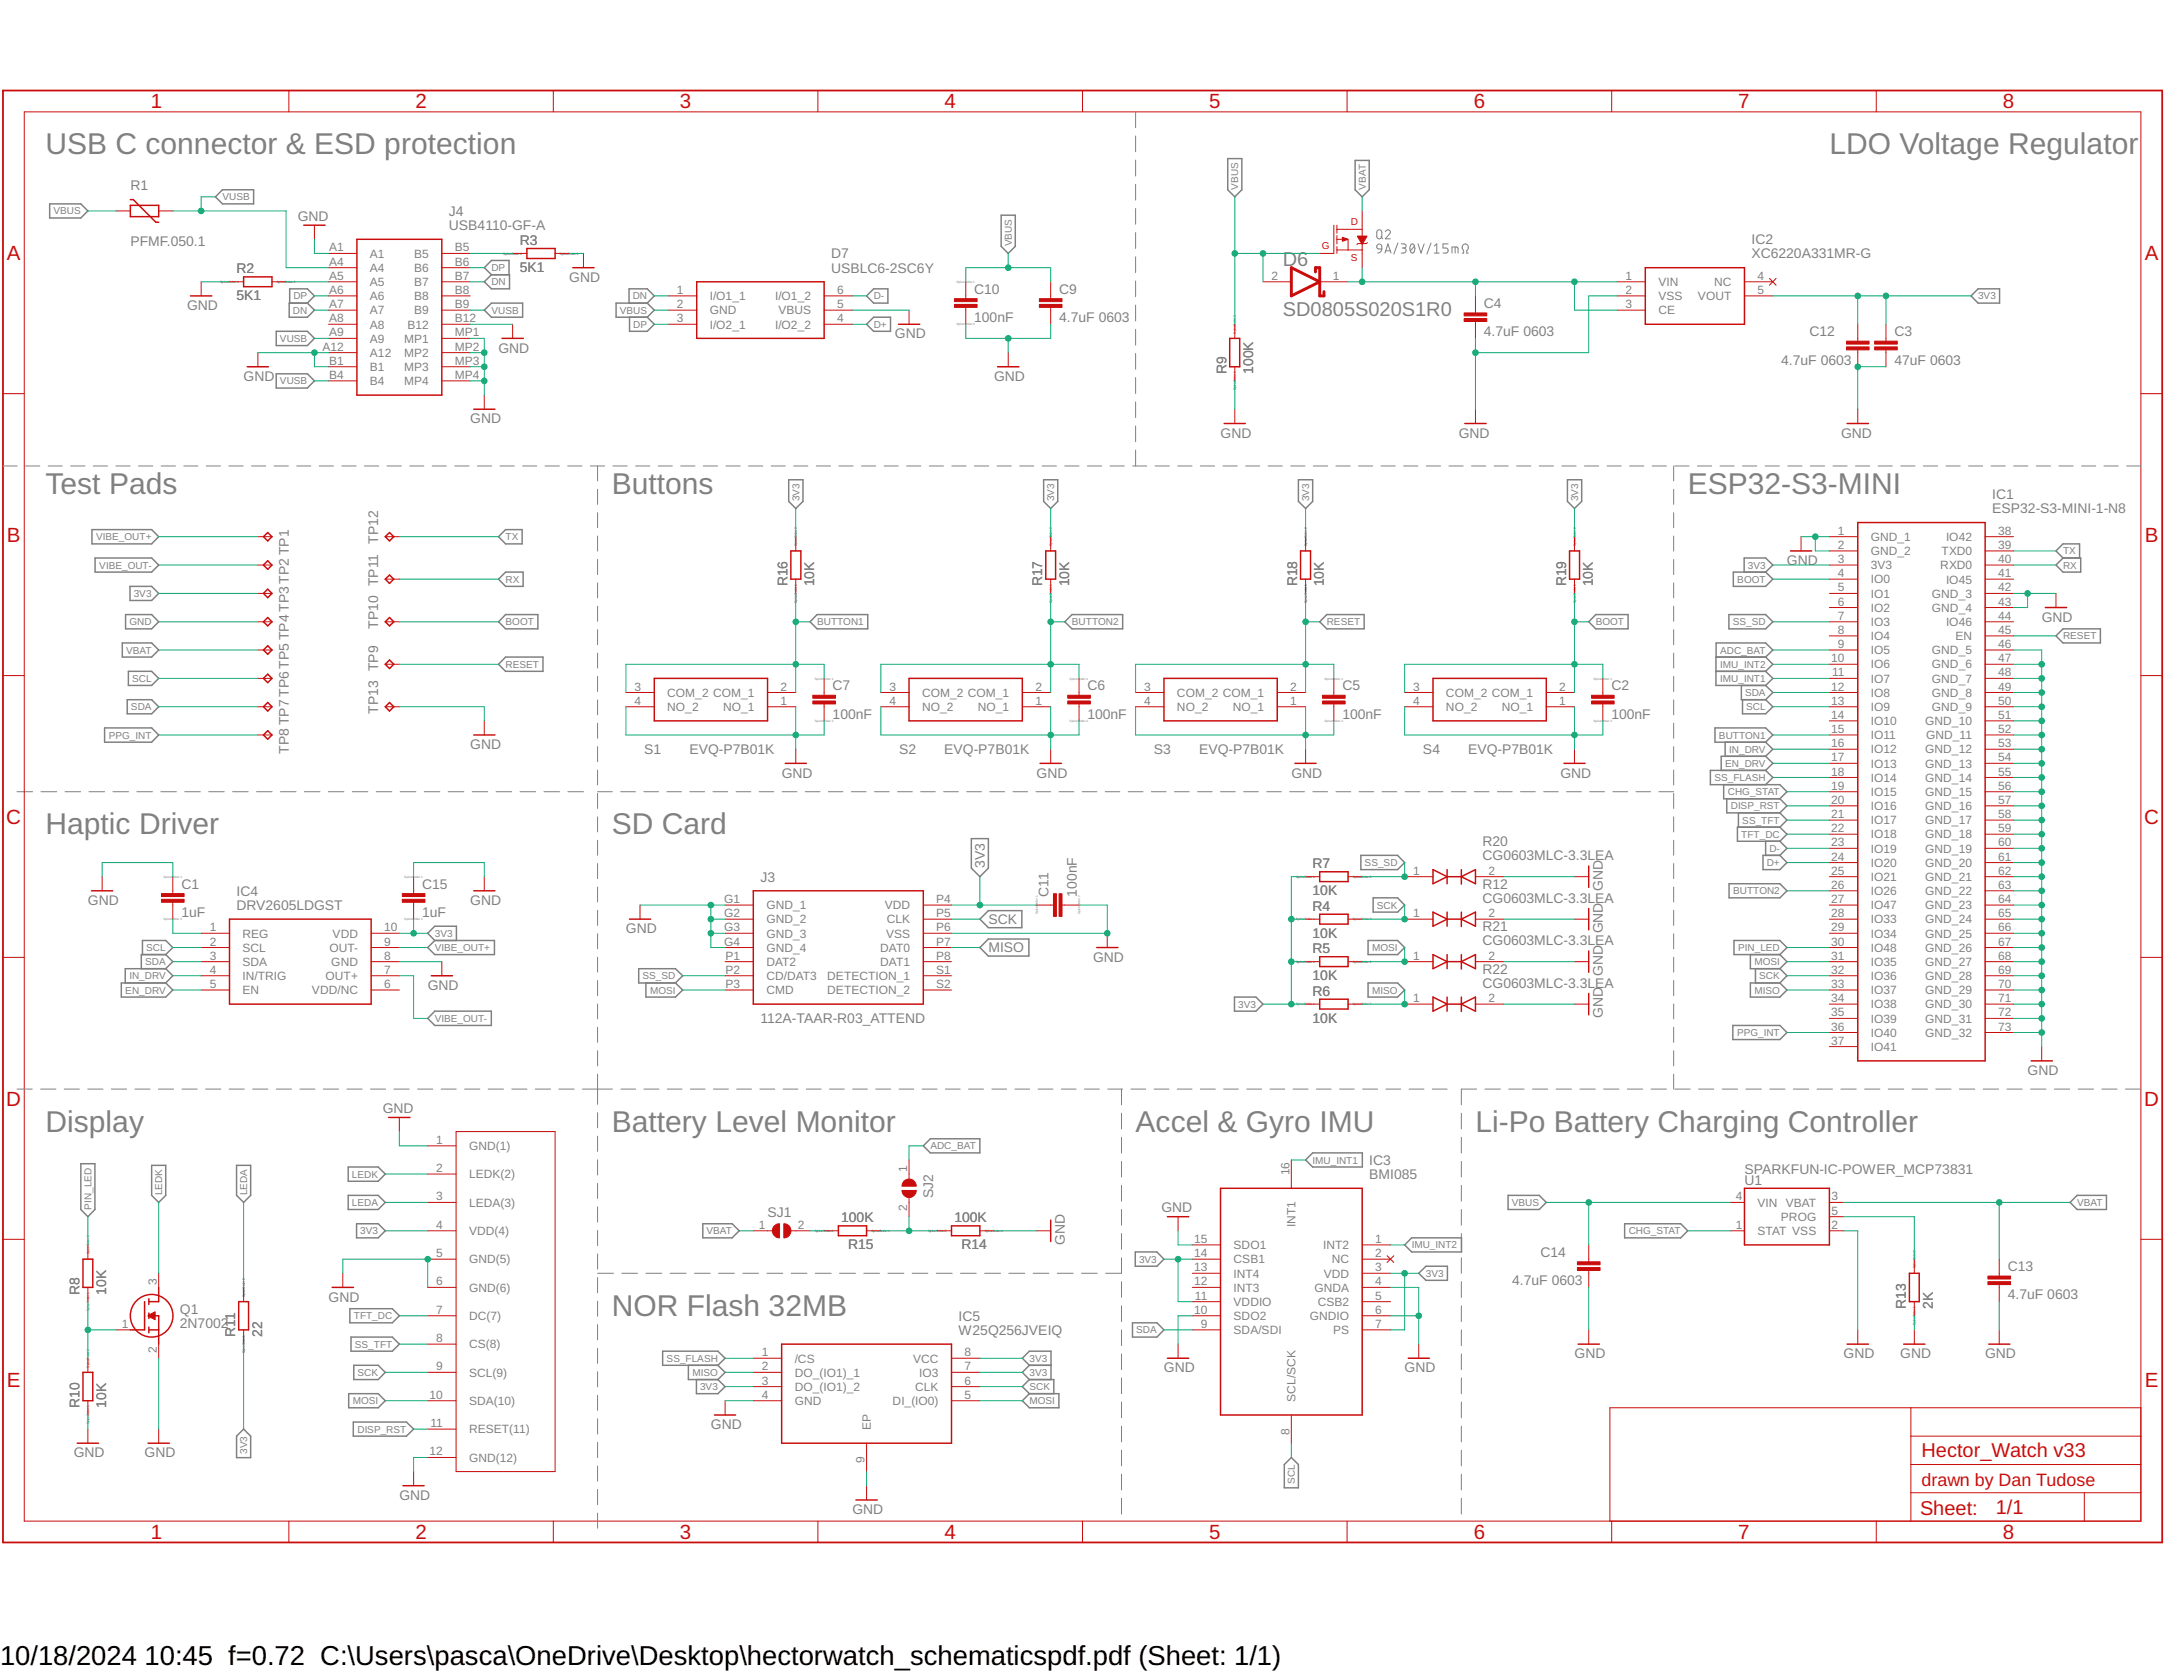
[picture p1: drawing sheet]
<svg xmlns="http://www.w3.org/2000/svg" width="279mm" height="216mm" viewBox="0 0 279 216" stroke-linecap="round" stroke-linejoin="round" font-family="sans-serif">
<defs><g id="words">
<g font-size="3.9" fill="#808080">
<text x="5.9" y="19.9">USB C connector &amp; ESD protection</text>
<text x="236.2" y="19.9">LDO Voltage Regulator</text>
<text x="5.9" y="63.8">Test Pads</text>
<text x="79" y="63.8">Buttons</text>
<text x="217.9" y="63.8">ESP32-S3-MINI</text>
<text x="5.9" y="107.7">Haptic Driver</text>
<text x="79" y="107.7">SD Card</text>
<text x="5.9" y="146">Display</text>
<text x="79" y="146">Battery Level Monitor</text>
<text x="146.6" y="146">Accel &amp; Gyro IMU</text>
<text x="190.5" y="146">Li-Po Battery Charging Controller</text>
<text x="79" y="169.8">NOR Flash 32MB</text>
</g>
<g font-size="3.5">
<text x="0" y="214.9">10/18/2024</text>
<text x="18.7" y="214.9">10:45 f=0.72 C:\Users\pasca\OneDrive\Desktop\hectorwatch_schematicspdf.pdf (Sheet: 1/1)</text>
</g>
<g font-size="2.6" fill="#c90d0c">
<text x="19.5" y="14">1</text>
<text x="53.6" y="14">2</text>
<text x="87.8" y="14">3</text>
<text x="121.9" y="14">4</text>
<text x="156.1" y="14">5</text>
<text x="190.3" y="14">6</text>
<text x="224.4" y="14">7</text>
<text x="258.6" y="14">8</text>
<text x=".9" y="33.5">A</text>
<text x="276.9" y="33.5">A</text>
<text x=".9" y="69.9">B</text>
<text x="276.9" y="69.9">B</text>
<text x=".8" y="106.3">C</text>
<text x="276.8" y="106.3">C</text>
<text x=".8" y="142.7">D</text>
<text x="276.8" y="142.7">D</text>
<text x=".9" y="179">E</text>
<text x="276.9" y="179">E</text>
<text x="248.1" y="188.1">Hector_Watch v33</text>
<text x="247.9" y="195.5">Sheet:</text>
<text x="257.7" y="195.4">1/1</text>
<text x="19.5" y="198.6">1</text>
<text x="53.6" y="198.6">2</text>
<text x="87.8" y="198.6">3</text>
<text x="121.9" y="198.6">4</text>
<text x="156.1" y="198.6">5</text>
<text x="190.3" y="198.6">6</text>
<text x="224.4" y="198.6">7</text>
<text x="258.6" y="198.6">8</text>
</g>
<g font-size="2.6" fill="#808080">
<text x="165.6" y="34.3">D6</text>
<text x="165.6" y="40.7">SD0805S020S1R0</text>
</g>
<text font-size="2.3" fill="#c90d0c" x="248.1" y="191.7">drawn by Dan Tudose</text>
<g font-size="1.8" fill="#808080">
<text x="16.8" y="24.5">R1</text>
<text x="38.4" y="28.5">GND</text>
<text x="58" y="29.7">USB4110-GF-A</text>
<text x="58" y="27.9">J4</text>
<text x="16.8" y="31.8">PFMF.050.1</text>
<text x="30.5" y="35.3">R2</text>
<text x="67.1" y="35.1">5K1</text>
<text x="67.1" y="31.6">R3</text>
<text x="107.3" y="35.2">USBLC6-2SC6Y</text>
<text x="107.3" y="33.3">D7</text>
<text x="226.1" y="33.3">XC6220A331MR-G</text>
<text x="226.1" y="31.5">IC2</text>
<text x="24.1" y="40">GND</text>
<text x="30.5" y="38.7">5K1</text>
<text x="73.5" y="36.4">GND</text>
<text x="125.8" y="41.6">100nF</text>
<text x="125.8" y="37.9">C10</text>
<text x="136.8" y="41.6">4.7uF 0603</text>
<text x="136.8" y="37.9">C9</text>
<text x="191.6" y="39.7">C4</text>
<text x="64.4" y="45.5">GND</text>
<text x="115.5" y="43.7">GND</text>
<text x="191.6" y="43.4">4.7uF 0603</text>
<text x="230" y="47.1">4.7uF 0603</text>
<text x="233.6" y="43.4">C12</text>
<text x="244.6" y="47.1">47uF 0603</text>
<text x="244.6" y="43.4">C3</text>
<text x="31.5" y="49.2">GND</text>
<text x="128.3" y="49.2">GND</text>
<text x="158.3" y="48.2" transform="rotate(-90 158.3 48.2)">R9</text>
<text x="161.8" y="48.2" transform="rotate(-90 161.8 48.2)">100K</text>
<text x="60.7" y="54.6">GND</text>
<text x="157.6" y="56.5">GND</text>
<text x="188.3" y="56.5">GND</text>
<text x="237.7" y="56.5">GND</text>
<text x="257.2" y="64.4">IC1</text>
<text x="48.8" y="70.2" transform="rotate(-90 48.8 70.2)">TP12</text>
<text x="257.2" y="66.2">ESP32-S3-MINI-1-N8</text>
<text x="101.7" y="75.7" transform="rotate(-90 101.7 75.7)">R16</text>
<text x="105.1" y="75.7" transform="rotate(-90 105.1 75.7)">10K</text>
<text x="134.6" y="75.7" transform="rotate(-90 134.6 75.7)">R17</text>
<text x="138" y="75.7" transform="rotate(-90 138 75.7)">10K</text>
<text x="167.5" y="75.7" transform="rotate(-90 167.5 75.7)">R18</text>
<text x="170.9" y="75.7" transform="rotate(-90 170.9 75.7)">10K</text>
<text x="202.2" y="75.7" transform="rotate(-90 202.2 75.7)">R19</text>
<text x="205.7" y="75.7" transform="rotate(-90 205.7 75.7)">10K</text>
<text x="230.7" y="72.9">GND</text>
<text x="48.8" y="81.1" transform="rotate(-90 48.8 81.1)">TP10 TP11</text>
<text x="263.6" y="80.2">GND</text>
<text x="107.5" y="89.1">C7</text>
<text x="140.4" y="89.1">C6</text>
<text x="173.3" y="89.1">C5</text>
<text x="208" y="89.1">C2</text>
<text x="48.8" y="92.1" transform="rotate(-90 48.8 92.1)">TP13 TP9</text>
<text x="107.5" y="92.8">100nF</text>
<text x="140.4" y="92.8">100nF</text>
<text x="173.3" y="92.8">100nF</text>
<text x="208" y="92.8">100nF</text>
<text x="37.3" y="97.2" transform="rotate(-90 37.3 97.2)">TP8 TP7 TP6 TP5 TP4 TP3 TP2 TP1</text>
<text x="60.7" y="96.7">GND</text>
<text x="83.2" y="97.3">S1</text>
<text x="89" y="97.3">EVQ-P7B01K</text>
<text x="100.9" y="100.3">GND</text>
<text x="116.1" y="97.3">S2</text>
<text x="121.9" y="97.3">EVQ-P7B01K</text>
<text x="133.8" y="100.3">GND</text>
<text x="149" y="97.3">S3</text>
<text x="154.8" y="97.3">EVQ-P7B01K</text>
<text x="166.7" y="100.3">GND</text>
<text x="183.7" y="97.3">S4</text>
<text x="189.5" y="97.3">EVQ-P7B01K</text>
<text x="201.5" y="100.3">GND</text>
<text x="98.2" y="113.8">J3</text>
<text x="127.2" y="112" transform="rotate(-90 127.2 112)">3V3</text>
<text x="169.5" y="112.1">R7</text>
<text x="191.4" y="111">CG0603MLC-3.3LEA</text>
<text x="191.4" y="109.2">R20</text>
<text x="11.4" y="116.8">GND</text>
<text x="23.4" y="118.3">1uF</text>
<text x="23.4" y="114.7">C1</text>
<text x="30.5" y="117.4">DRV2605LDGST</text>
<text x="30.5" y="115.6">IC4</text>
<text x="54.5" y="118.3">1uF</text>
<text x="54.5" y="114.7">C15</text>
<text x="60.7" y="116.8">GND</text>
<text x="127.6" y="119.3">SCK</text>
<text x="135.4" y="115.7" transform="rotate(-90 135.4 115.7)">C11</text>
<text x="139" y="115.7" transform="rotate(-90 139 115.7)">100nF</text>
<text x="169.5" y="115.5">10K</text>
<text x="169.5" y="117.5">R4</text>
<text x="191.4" y="116.5">CG0603MLC-3.3LEA</text>
<text x="191.4" y="114.7">R12</text>
<text x="207" y="115" transform="rotate(-90 207 115)">GND</text>
<text x="80.8" y="120.4">GND</text>
<text x="127.6" y="122.9">MISO</text>
<text x="141.1" y="124.1">GND</text>
<text x="169.5" y="121">10K</text>
<text x="169.5" y="123">R5</text>
<text x="191.4" y="122">CG0603MLC-3.3LEA</text>
<text x="191.4" y="120.2">R21</text>
<text x="191.4" y="125.7">R22</text>
<text x="207" y="125.9" transform="rotate(-90 207 125.9)">GND</text>
<text x="207" y="120.4" transform="rotate(-90 207 120.4)">GND</text>
<text x="55.2" y="127.8">GND</text>
<text x="169.5" y="126.5">10K</text>
<text x="169.5" y="132">10K</text>
<text x="169.5" y="128.5">R6</text>
<text x="191.4" y="127.5">CG0603MLC-3.3LEA</text>
<text x="207" y="131.4" transform="rotate(-90 207 131.4)">GND</text>
<text x="98.2" y="132">112A-TAAR-R03_ATTEND</text>
<text x="49.4" y="143.7">GND</text>
<text x="261.8" y="138.7">GND</text>
<text x="120.5" y="154.6" transform="rotate(-90 120.5 154.6)">SJ2</text>
<text x="176.8" y="152.2">BMI085</text>
<text x="176.8" y="150.3">IC3</text>
<text x="225.2" y="151.5">SPARKFUN-IC-POWER_MCP73831</text>
<text x="225.2" y="153">U1</text>
<text x="99.1" y="157">SJ1</text>
<text x="108.6" y="157.7">100K</text>
<text x="109.5" y="161.2">R15</text>
<text x="123.2" y="157.7">100K</text>
<text x="124.1" y="161.2">R14</text>
<text x="137.5" y="160.7" transform="rotate(-90 137.5 160.7)">GND</text>
<text x="150" y="156.4">GND</text>
<text x="10.3" y="167.1" transform="rotate(-90 10.3 167.1)">R8</text>
<text x="13.7" y="167.1" transform="rotate(-90 13.7 167.1)">10K</text>
<text x="42.4" y="168">GND</text>
<text x="195.3" y="165.9">4.7uF 0603</text>
<text x="198.9" y="162.2">C14</text>
<text x="259.2" y="167.7">4.7uF 0603</text>
<text x="259.2" y="164">C13</text>
<text x="23.2" y="171.3">2N7002</text>
<text x="23.2" y="169.5">Q1</text>
<text x="30.4" y="172.5" transform="rotate(-90 30.4 172.5)">R11</text>
<text x="33.8" y="172.5" transform="rotate(-90 33.8 172.5)">22</text>
<text x="123.8" y="172.3">W25Q256JVEIQ</text>
<text x="123.8" y="170.4">IC5</text>
<text x="246.1" y="168.9" transform="rotate(-90 246.1 168.9)">R13</text>
<text x="249.5" y="168.9" transform="rotate(-90 249.5 168.9)">2K</text>
<text x="150.3" y="177.1">GND</text>
<text x="181.4" y="177.1">GND</text>
<text x="203.3" y="175.3">GND</text>
<text x="238" y="175.3">GND</text>
<text x="245.3" y="175.3">GND</text>
<text x="256.3" y="175.3">GND</text>
<text x="10.3" y="181.7" transform="rotate(-90 10.3 181.7)">R10</text>
<text x="13.7" y="181.7" transform="rotate(-90 13.7 181.7)">10K</text>
<text x="91.8" y="184.4">GND</text>
<text x="9.5" y="188.1">GND</text>
<text x="18.7" y="188.1">GND</text>
<text x="51.6" y="193.6">GND</text>
<text x="110.1" y="195.4">GND</text>
</g>
<g font-size="1.5" fill="#808080">
<text x="42.5" y="32.5">A1</text>
<text x="42.5" y="34.3">A4</text>
<text x="47.8" y="33.3">A1</text>
<text x="47.8" y="35.1">A4</text>
<text x="53.5" y="33.3">B5</text>
<text x="53.5" y="35.1">B6</text>
<text x="58.7" y="32.5">B5</text>
<text x="58.7" y="34.3">B6</text>
<text x="42.5" y="36.1">A5</text>
<text x="42.5" y="37.9">A6</text>
<text x="42.5" y="39.8">A7</text>
<text x="42.5" y="41.6">A8</text>
<text x="47.8" y="36.9">A5</text>
<text x="47.8" y="38.7">A6</text>
<text x="47.8" y="40.6">A7</text>
<text x="53.5" y="36.9">B7</text>
<text x="53.5" y="38.7">B8</text>
<text x="53.5" y="40.6">B9</text>
<text x="58.7" y="36.1">B7</text>
<text x="58.7" y="37.9">B8</text>
<text x="58.7" y="39.8">B9</text>
<text x="58.7" y="41.6">B12</text>
<text x="87.4" y="39.8">2</text>
<text x="87.4" y="37.9">1</text>
<text x="87.4" y="41.6">3</text>
<text x="91.6" y="40.6">GND</text>
<text x="91.6" y="38.7">I/O1_1</text>
<text x="100.1" y="38.7">I/O1_2</text>
<text x="100.5" y="40.6">VBUS</text>
<text x="108.1" y="37.9">6</text>
<text x="108.1" y="41.6">4</text>
<text x="108.1" y="39.8">5</text>
<text x="164.2" y="36.1">2</text>
<text x="172.1" y="36.1">1</text>
<text x="209.9" y="39.8">3</text>
<text x="209.9" y="36.1">1</text>
<text x="209.9" y="37.9">2</text>
<text x="214.1" y="40.6">CE</text>
<text x="214.1" y="36.9">VIN</text>
<text x="214.1" y="38.7">VSS</text>
<text x="219.2" y="38.7">VOUT</text>
<text x="221.3" y="36.9">NC</text>
<text x="226.9" y="36.1">4</text>
<text x="226.9" y="37.9">5</text>
<text x="41.6" y="45.2">A12</text>
<text x="42.5" y="43.4">A9</text>
<text x="42.5" y="47.1">B1</text>
<text x="47.8" y="42.4">A8</text>
<text x="47.8" y="44.2">A9</text>
<text x="47.8" y="46.1">A12</text>
<text x="47.8" y="47.9">B1</text>
<text x="52.2" y="44.2">MP1</text>
<text x="52.2" y="46.1">MP2</text>
<text x="52.2" y="47.9">MP3</text>
<text x="52.6" y="42.4">B12</text>
<text x="58.7" y="43.4">MP1</text>
<text x="58.7" y="45.2">MP2</text>
<text x="58.7" y="47.1">MP3</text>
<text x="91.6" y="42.4">I/O2_1</text>
<text x="100.1" y="42.4">I/O2_2</text>
<text x="42.5" y="48.9">B4</text>
<text x="47.8" y="49.7">B4</text>
<text x="52.2" y="49.7">MP4</text>
<text x="58.7" y="48.9">MP4</text>
<text x="237.3" y="69">1</text>
<text x="237.3" y="70.8">2</text>
<text x="241.5" y="69.8">GND_1</text>
<text x="241.5" y="71.6">GND_2</text>
<text x="250.7" y="71.6">TXD0</text>
<text x="251.3" y="69.8">IO42</text>
<text x="258" y="69">38</text>
<text x="258" y="70.8">39</text>
<text x="237.3" y="72.7">3</text>
<text x="237.3" y="74.5">4</text>
<text x="237.3" y="76.3">5</text>
<text x="241.5" y="73.5">3V3</text>
<text x="241.5" y="75.3">IO0</text>
<text x="241.5" y="77.1">IO1</text>
<text x="249.4" y="77.1">GND_3</text>
<text x="250.5" y="73.5">RXD0</text>
<text x="251.3" y="75.3">IO45</text>
<text x="258" y="76.3">42</text>
<text x="258" y="74.5">41</text>
<text x="258" y="72.7">40</text>
<text x="237.3" y="78.1">6</text>
<text x="237.3" y="80">7</text>
<text x="237.3" y="81.8">8</text>
<text x="237.3" y="83.6">9</text>
<text x="241.5" y="79">IO2</text>
<text x="241.5" y="80.8">IO3</text>
<text x="241.5" y="82.6">IO4</text>
<text x="249.4" y="79">GND_4</text>
<text x="251.3" y="80.8">IO46</text>
<text x="252.5" y="82.6">EN</text>
<text x="258" y="81.8">45</text>
<text x="258" y="78.1">43</text>
<text x="258" y="83.6">46</text>
<text x="258" y="80">44</text>
<text x="81.9" y="89.1">3</text>
<text x="86.2" y="89.9">COM_2 COM_1</text>
<text x="100.8" y="89.1">2</text>
<text x="114.8" y="89.1">3</text>
<text x="119.1" y="89.9">COM_2 COM_1</text>
<text x="133.7" y="89.1">2</text>
<text x="147.7" y="89.1">3</text>
<text x="152" y="89.9">COM_2 COM_1</text>
<text x="166.6" y="89.1">2</text>
<text x="182.5" y="89.1">3</text>
<text x="186.7" y="89.9">COM_2 COM_1</text>
<text x="201.3" y="89.1">2</text>
<text x="236.4" y="85.5">10</text>
<text x="236.4" y="89.1">12</text>
<text x="236.5" y="87.3">11</text>
<text x="241.5" y="84.4">IO5</text>
<text x="241.5" y="86.3">IO6</text>
<text x="241.5" y="88.1">IO7</text>
<text x="241.5" y="89.9">IO8</text>
<text x="249.4" y="84.4">GND_5</text>
<text x="249.4" y="86.3">GND_6</text>
<text x="249.4" y="88.1">GND_7</text>
<text x="249.4" y="89.9">GND_8</text>
<text x="258" y="85.5">47</text>
<text x="258" y="87.3">48</text>
<text x="258" y="89.1">49</text>
<text x="81.9" y="90.9">4</text>
<text x="86.2" y="91.7">NO_2</text>
<text x="93.4" y="91.8">NO_1</text>
<text x="100.8" y="90.9">1</text>
<text x="114.8" y="90.9">4</text>
<text x="119.1" y="91.7">NO_2</text>
<text x="126.3" y="91.8">NO_1</text>
<text x="133.7" y="90.9">1</text>
<text x="147.7" y="90.9">4</text>
<text x="152" y="91.7">NO_2</text>
<text x="159.2" y="91.8">NO_1</text>
<text x="166.6" y="90.9">1</text>
<text x="182.5" y="90.9">4</text>
<text x="186.7" y="91.7">NO_2</text>
<text x="193.9" y="91.8">NO_1</text>
<text x="201.3" y="90.9">1</text>
<text x="236.4" y="90.9">13</text>
<text x="236.4" y="92.8">14</text>
<text x="236.4" y="94.6">15</text>
<text x="241.5" y="91.7">IO9</text>
<text x="241.5" y="93.6">IO10</text>
<text x="241.5" y="95.4">IO11</text>
<text x="248.6" y="93.6">GND_10</text>
<text x="248.7" y="95.4">GND_11</text>
<text x="249.4" y="91.8">GND_9</text>
<text x="258" y="90.9">50</text>
<text x="258" y="92.8">51</text>
<text x="258" y="94.6">52</text>
<text x="236.4" y="96.4">16</text>
<text x="236.4" y="98.3">17</text>
<text x="236.4" y="100.1">18</text>
<text x="236.4" y="101.9">19</text>
<text x="241.5" y="97.2">IO12</text>
<text x="241.5" y="99.1">IO13</text>
<text x="241.5" y="100.9">IO14</text>
<text x="248.6" y="97.2">GND_12</text>
<text x="248.6" y="99.1">GND_13</text>
<text x="248.6" y="100.9">GND_14</text>
<text x="258" y="96.4">53</text>
<text x="258" y="98.3">54</text>
<text x="258" y="100.1">55</text>
<text x="258" y="101.9">56</text>
<text x="236.4" y="103.7">20</text>
<text x="236.4" y="105.6">21</text>
<text x="236.4" y="107.4">22</text>
<text x="241.5" y="102.7">IO15</text>
<text x="241.5" y="104.5">IO16</text>
<text x="241.5" y="106.4">IO17</text>
<text x="248.6" y="102.7">GND_15</text>
<text x="248.6" y="104.5">GND_16</text>
<text x="248.6" y="106.4">GND_17</text>
<text x="258" y="103.7">57</text>
<text x="258" y="105.6">58</text>
<text x="258" y="107.4">59</text>
<text x="182.5" y="112.9">1</text>
<text x="192.2" y="112.9">2</text>
<text x="236.4" y="109.2">23</text>
<text x="236.4" y="111.1">24</text>
<text x="236.4" y="112.9">25</text>
<text x="241.5" y="108.2">IO18</text>
<text x="241.5" y="110">IO19</text>
<text x="241.5" y="111.9">IO20</text>
<text x="241.5" y="113.7">IO21</text>
<text x="248.6" y="108.2">GND_18</text>
<text x="248.6" y="110">GND_19</text>
<text x="248.6" y="111.9">GND_20</text>
<text x="248.6" y="113.7">GND_21</text>
<text x="258" y="109.2">60</text>
<text x="258" y="111.1">61</text>
<text x="258" y="112.9">62</text>
<text x="93.5" y="116.5">G1</text>
<text x="93.5" y="118.4">G2</text>
<text x="98.9" y="117.3">GND_1</text>
<text x="98.9" y="119.2">GND_2</text>
<text x="114.2" y="117.3">VDD</text>
<text x="114.5" y="119.2">CLK</text>
<text x="120.9" y="118.4">P5</text>
<text x="120.9" y="116.5">P4</text>
<text x="182.5" y="118.4">1</text>
<text x="192.2" y="118.4">2</text>
<text x="236.4" y="114.7">26</text>
<text x="236.4" y="118.4">28</text>
<text x="236.4" y="116.5">27</text>
<text x="241.5" y="115.5">IO26</text>
<text x="241.5" y="119.2">IO33</text>
<text x="241.5" y="117.3">IO47</text>
<text x="248.6" y="115.5">GND_22</text>
<text x="248.6" y="117.3">GND_23</text>
<text x="248.6" y="119.2">GND_24</text>
<text x="258" y="114.7">63</text>
<text x="258" y="116.5">64</text>
<text x="258" y="118.4">65</text>
<text x="27.1" y="125.7">4</text>
<text x="27.1" y="120.2">1</text>
<text x="27.1" y="122">2</text>
<text x="27.1" y="123.8">3</text>
<text x="31.3" y="121">REG</text>
<text x="31.3" y="122.8">SCL</text>
<text x="31.3" y="124.7">SDA</text>
<text x="42.5" y="122.8">OUT-</text>
<text x="42.8" y="124.7">GND</text>
<text x="42.9" y="121">VDD</text>
<text x="49.6" y="123.8">8</text>
<text x="49.6" y="125.7">7</text>
<text x="49.6" y="122">9</text>
<text x="49.6" y="120.2">10</text>
<text x="93.5" y="120.2">G3</text>
<text x="93.5" y="122">G4</text>
<text x="93.7" y="125.7">P2</text>
<text x="93.7" y="123.8">P1</text>
<text x="98.9" y="124.7">DAT2</text>
<text x="98.9" y="121">GND_3</text>
<text x="98.9" y="122.8">GND_4</text>
<text x="113.6" y="122.8">DAT0</text>
<text x="113.6" y="124.7">DAT1</text>
<text x="114.4" y="121">VSS</text>
<text x="120.9" y="122">P7</text>
<text x="120.9" y="123.8">P8</text>
<text x="120.9" y="125.7">S1</text>
<text x="120.9" y="120.2">P6</text>
<text x="182.5" y="123.8">1</text>
<text x="192.2" y="123.8">2</text>
<text x="236.4" y="120.2">29</text>
<text x="236.4" y="123.8">31</text>
<text x="236.4" y="125.7">32</text>
<text x="236.4" y="122">30</text>
<text x="241.5" y="121">IO34</text>
<text x="241.5" y="124.7">IO35</text>
<text x="241.5" y="122.8">IO48</text>
<text x="248.6" y="121">GND_25</text>
<text x="248.6" y="122.8">GND_26</text>
<text x="248.6" y="124.7">GND_27</text>
<text x="258" y="120.2">66</text>
<text x="258" y="122">67</text>
<text x="258" y="123.8">68</text>
<text x="258" y="125.7">69</text>
<text x="27.1" y="127.5">5</text>
<text x="31.3" y="128.3">EN</text>
<text x="31.3" y="126.5">IN/TRIG</text>
<text x="40.3" y="128.3">VDD/NC</text>
<text x="42" y="126.5">OUT+</text>
<text x="49.6" y="127.5">6</text>
<text x="93.7" y="127.5">P3</text>
<text x="98.9" y="126.5">CD/DAT3</text>
<text x="98.9" y="128.3">CMD</text>
<text x="106.8" y="126.5">DETECTION_1</text>
<text x="106.8" y="128.3">DETECTION_2</text>
<text x="120.9" y="127.5">S2</text>
<text x="182.5" y="129.3">1</text>
<text x="192.2" y="129.3">2</text>
<text x="236.4" y="127.5">33</text>
<text x="236.4" y="129.3">34</text>
<text x="236.4" y="131.2">35</text>
<text x="241.5" y="126.5">IO36</text>
<text x="241.5" y="128.3">IO37</text>
<text x="241.5" y="130.1">IO38</text>
<text x="241.5" y="132">IO39</text>
<text x="248.6" y="126.5">GND_28</text>
<text x="248.6" y="128.3">GND_29</text>
<text x="248.6" y="130.1">GND_30</text>
<text x="248.6" y="132">GND_31</text>
<text x="258" y="127.5">70</text>
<text x="258" y="129.3">71</text>
<text x="258" y="131.2">72</text>
<text x="236.4" y="133">36</text>
<text x="236.4" y="134.8">37</text>
<text x="241.5" y="133.8">IO40</text>
<text x="241.5" y="135.6">IO41</text>
<text x="248.6" y="133.8">GND_32</text>
<text x="258" y="133">73</text>
<text x="56.3" y="147.6">1</text>
<text x="60.6" y="148.4">GND(1)</text>
<text x="56.3" y="151.3">2</text>
<text x="56.3" y="154.9">3</text>
<text x="60.6" y="152.1">LEDK(2)</text>
<text x="60.6" y="155.7">LEDA(3)</text>
<text x="117.1" y="151.3" transform="rotate(-90 117.1 151.3)">1</text>
<text x="166.5" y="151.7" transform="rotate(-90 166.5 151.7)">16</text>
<text x="224.1" y="154.9">4</text>
<text x="226.9" y="155.7">VIN VBAT</text>
<text x="236.5" y="154.9">3</text>
<text x="56.3" y="158.6">4</text>
<text x="60.6" y="159.4">VDD(4)</text>
<text x="98" y="158.6">1</text>
<text x="103" y="158.6">2</text>
<text x="117.1" y="156.3" transform="rotate(-90 117.1 156.3)">2</text>
<text x="154.2" y="160.4">15</text>
<text x="159.3" y="161.2">SDO1</text>
<text x="167.3" y="158.4" transform="rotate(-90 167.3 158.4)">INT1</text>
<text x="170.8" y="161.2">INT2</text>
<text x="177.6" y="160.4">1</text>
<text x="224.1" y="158.6">1</text>
<text x="226.9" y="159.4">STAT VSS</text>
<text x="229.9" y="157.6">PROG</text>
<text x="236.5" y="156.7">5</text>
<text x="236.5" y="158.6">2</text>
<text x="20.2" y="165.9" transform="rotate(-90 20.2 165.9)">3</text>
<text x="56.3" y="162.2">5</text>
<text x="56.3" y="165.9">6</text>
<text x="60.6" y="163">GND(5)</text>
<text x="60.6" y="166.7">GND(6)</text>
<text x="154.2" y="162.2">14</text>
<text x="154.2" y="165.9">12</text>
<text x="154.2" y="164.1">13</text>
<text x="154.3" y="167.7">11</text>
<text x="159.3" y="163">CSB1</text>
<text x="159.3" y="166.7">INT3</text>
<text x="159.3" y="164.9">INT4</text>
<text x="169.7" y="166.7">GNDA</text>
<text x="170.9" y="164.9">VDD</text>
<text x="171.9" y="163">NC</text>
<text x="177.6" y="167.7">5</text>
<text x="177.6" y="165.9">4</text>
<text x="177.6" y="162.2">2</text>
<text x="177.6" y="164.1">3</text>
<text x="15.7" y="171.4">1</text>
<text x="56.3" y="169.5">7</text>
<text x="56.3" y="173.2">8</text>
<text x="60.6" y="170.3">DC(7)</text>
<text x="154.2" y="169.5">10</text>
<text x="155" y="171.4">9</text>
<text x="159.3" y="172.2">SDA/SDI</text>
<text x="159.3" y="170.3">SDO2</text>
<text x="159.3" y="168.5">VDDIO</text>
<text x="169.1" y="170.4">GNDIO</text>
<text x="170.1" y="168.5">CSB2</text>
<text x="172.1" y="172.2">PS</text>
<text x="177.6" y="169.5">6</text>
<text x="177.6" y="171.4">7</text>
<text x="20.2" y="174.6" transform="rotate(-90 20.2 174.6)">2</text>
<text x="56.3" y="176.9">9</text>
<text x="60.6" y="174">CS(8)</text>
<text x="60.6" y="177.7">SCL(9)</text>
<text x="98.4" y="175">1</text>
<text x="98.4" y="176.9">2</text>
<text x="98.4" y="178.7">3</text>
<text x="102.6" y="175.8">/CS</text>
<text x="102.6" y="177.7">DO_(IO1)_1</text>
<text x="102.6" y="179.5">DO_(IO1)_2</text>
<text x="117.9" y="175.8">VCC</text>
<text x="118.2" y="179.5">CLK</text>
<text x="118.7" y="177.7">IO3</text>
<text x="124.5" y="178.7">6</text>
<text x="124.5" y="176.9">7</text>
<text x="124.5" y="175">8</text>
<text x="55.5" y="180.5">10</text>
<text x="55.6" y="184.2">11</text>
<text x="60.6" y="181.3">SDA(10)</text>
<text x="60.6" y="185">RESET(11)</text>
<text x="98.4" y="180.5">4</text>
<text x="102.6" y="181.3">GND</text>
<text x="112.4" y="184.6" transform="rotate(-90 112.4 184.6)">EP</text>
<text x="115.3" y="181.3">DI_(IO0)</text>
<text x="124.5" y="180.5">5</text>
<text x="166.5" y="185.1" transform="rotate(-90 166.5 185.1)">8</text>
<text x="167.3" y="180.9" transform="rotate(-90 167.3 180.9)">SCL/SCK</text>
<text x="55.5" y="187.8">12</text>
<text x="60.6" y="188.6">GND(12)</text>
<text x="111.6" y="188.8" transform="rotate(-90 111.6 188.8)">9</text>
</g>
<g font-size="1.3" fill="#808080">
<text x="6.9" y="27.7">VBUS</text>
<text x="28.7" y="25.9">VUSB</text>
<text x="159.9" y="24.5" transform="rotate(-90 159.9 24.5)">VBUS</text>
<text x="176.3" y="24.5" transform="rotate(-90 176.3 24.5)">VBAT</text>
<text x="63.4" y="35">DP</text>
<text x="130.6" y="31.8" transform="rotate(-90 130.6 31.8)">VBUS</text>
<text x="37.8" y="40.5">DN</text>
<text x="37.9" y="38.6">DP</text>
<text x="63.4" y="40.5">VUSB</text>
<text x="63.4" y="36.8">DN</text>
<text x="80" y="40.5">VBUS</text>
<text x="81.7" y="38.6">DN</text>
<text x="112.8" y="38.6">D-</text>
<text x="255.4" y="38.6">3V3</text>
<text x="36.1" y="44.1">VUSB</text>
<text x="81.8" y="42.3">DP</text>
<text x="112.8" y="42.3">D+</text>
<text x="36.1" y="49.6">VUSB</text>
<text x="103.2" y="64.7" transform="rotate(-90 103.2 64.7)">3V3</text>
<text x="136.1" y="64.7" transform="rotate(-90 136.1 64.7)">3V3</text>
<text x="169" y="64.7" transform="rotate(-90 169 64.7)">3V3</text>
<text x="203.8" y="64.7" transform="rotate(-90 203.8 64.7)">3V3</text>
<text x="12.4" y="69.7">VIBE_OUT+</text>
<text x="65.3" y="69.7">TX</text>
<text x="266.4" y="71.6">TX</text>
<text x="12.8" y="73.4">VIBE_OUT-</text>
<text x="17.3" y="77">3V3</text>
<text x="65.3" y="75.2">RX</text>
<text x="224.3" y="75.2">BOOT</text>
<text x="225.7" y="73.4">3V3</text>
<text x="266.4" y="73.4">RX</text>
<text x="16.7" y="80.7">GND</text>
<text x="65.3" y="80.7">BOOT</text>
<text x="105.5" y="80.7">BUTTON1</text>
<text x="138.4" y="80.7">BUTTON2</text>
<text x="171.3" y="80.7">RESET</text>
<text x="206" y="80.7">BOOT</text>
<text x="223.7" y="80.7">SS_SD</text>
<text x="266.4" y="82.5">RESET</text>
<text x="16.3" y="84.3">VBAT</text>
<text x="17.1" y="88">SCL</text>
<text x="65.3" y="86.2">RESET</text>
<text x="222.1" y="84.3">ADC_BAT</text>
<text x="222.1" y="88">IMU_INT1</text>
<text x="222.1" y="86.2">IMU_INT2</text>
<text x="225.3" y="89.8">SDA</text>
<text x="14.1" y="95.3">PPG_INT</text>
<text x="16.9" y="91.7">SDA</text>
<text x="221.9" y="95.3">BUTTON1</text>
<text x="225.5" y="91.7">SCL</text>
<text x="221.3" y="100.8">SS_FLASH</text>
<text x="222.7" y="99">EN_DRV</text>
<text x="223.3" y="97.1">IN_DRV</text>
<text x="223.1" y="102.6">CHG_STAT</text>
<text x="223.5" y="104.4">DISP_RST</text>
<text x="225" y="106.3">SS_TFT</text>
<text x="176.2" y="111.8">SS_SD</text>
<text x="224.8" y="108.1">TFT_DC</text>
<text x="228.1" y="111.8">D+</text>
<text x="228.4" y="109.9">D-</text>
<text x="177.8" y="117.2">SCK</text>
<text x="223.8" y="115.4">BUTTON2</text>
<text x="18.7" y="124.6">SDA</text>
<text x="18.9" y="122.7">SCL</text>
<text x="56.1" y="120.9">3V3</text>
<text x="56.1" y="122.7">VIBE_OUT+</text>
<text x="177.2" y="122.7">MOSI</text>
<text x="224.4" y="122.7">PIN_LED</text>
<text x="226.5" y="124.6">MOSI</text>
<text x="16.2" y="128.2">EN_DRV</text>
<text x="16.7" y="126.4">IN_DRV</text>
<text x="56.1" y="131.9">VIBE_OUT-</text>
<text x="83" y="126.4">SS_SD</text>
<text x="83.9" y="128.2">MOSI</text>
<text x="159.9" y="130">3V3</text>
<text x="177.2" y="128.2">MISO</text>
<text x="226.5" y="128.2">MISO</text>
<text x="227.1" y="126.4">SCK</text>
<text x="224.3" y="133.7">PPG_INT</text>
<text x="120.1" y="148.3">ADC_BAT</text>
<text x="20.9" y="154.3" transform="rotate(-90 20.9 154.3)">LEDK</text>
<text x="31.9" y="154.3" transform="rotate(-90 31.9 154.3)">LEDA</text>
<text x="45.4" y="155.6">LEDA</text>
<text x="45.4" y="152">LEDK</text>
<text x="169.5" y="150.1">IMU_INT1</text>
<text x="195.2" y="155.6">VBUS</text>
<text x="268.2" y="155.6">VBAT</text>
<text x="11.8" y="156.1" transform="rotate(-90 11.8 156.1)">PIN_LED</text>
<text x="46.5" y="159.3">3V3</text>
<text x="91.2" y="159.3">VBAT</text>
<text x="182.3" y="161.1">IMU_INT2</text>
<text x="210.3" y="159.3">CHG_STAT</text>
<text x="147.1" y="162.9">3V3</text>
<text x="184.1" y="164.8">3V3</text>
<text x="45.7" y="170.3">TFT_DC</text>
<text x="45.8" y="173.9">SS_TFT</text>
<text x="146.7" y="172.1">SDA</text>
<text x="46.2" y="177.6">SCK</text>
<text x="86.1" y="175.7">SS_FLASH</text>
<text x="89.4" y="177.6">MISO</text>
<text x="90.4" y="179.4">3V3</text>
<text x="132.9" y="175.7">3V3</text>
<text x="132.9" y="177.6">3V3</text>
<text x="132.9" y="179.4">SCK</text>
<text x="45.5" y="181.2">MOSI</text>
<text x="46.2" y="184.9">DISP_RST</text>
<text x="132.9" y="181.2">MOSI</text>
<text x="31.9" y="187.6" transform="rotate(-90 31.9 187.6)">3V3</text>
<text x="167.2" y="191.5" transform="rotate(-90 167.2 191.5)">SCL</text>
</g>
<g font-size="1.3" fill="#c90d0c">
<text x="174.4" y="29.1">D</text>
<text x="170.7" y="32.2">G</text>
<text x="174.4" y="33.6">S</text>
</g>
<g font-size=".4" fill="#808080">
<text x="65" y="32.9">SpiceOrder 1</text>
<text x="72.3" y="32.9">SpiceOrder 2</text>
<text x="28.4" y="36.5">SpiceOrder 1</text>
<text x="35.7" y="36.5">SpiceOrder 2</text>
<text x="123.5" y="36.5">SpiceOrder 1</text>
<text x="123.5" y="42">SpiceOrder 2</text>
<text x="159.6" y="43.1" transform="rotate(-90 159.6 43.1)">SpiceOrder 2</text>
<text x="159.6" y="50.4" transform="rotate(-90 159.6 50.4)">SpiceOrder 1</text>
<text x="102.9" y="70.5" transform="rotate(-90 102.9 70.5)">SpiceOrder 2</text>
<text x="135.8" y="70.5" transform="rotate(-90 135.8 70.5)">SpiceOrder 2</text>
<text x="168.7" y="70.5" transform="rotate(-90 168.7 70.5)">SpiceOrder 2</text>
<text x="203.4" y="70.5" transform="rotate(-90 203.4 70.5)">SpiceOrder 2</text>
<text x="102.9" y="77.8" transform="rotate(-90 102.9 77.8)">SpiceOrder 1</text>
<text x="135.8" y="77.8" transform="rotate(-90 135.8 77.8)">SpiceOrder 1</text>
<text x="168.7" y="77.8" transform="rotate(-90 168.7 77.8)">SpiceOrder 1</text>
<text x="203.4" y="77.8" transform="rotate(-90 203.4 77.8)">SpiceOrder 1</text>
<text x="105.2" y="87.7">SpiceOrder 1</text>
<text x="138.1" y="87.7">SpiceOrder 1</text>
<text x="171" y="87.7">SpiceOrder 1</text>
<text x="205.7" y="87.7">SpiceOrder 1</text>
<text x="105.2" y="93.2">SpiceOrder 2</text>
<text x="138.1" y="93.2">SpiceOrder 2</text>
<text x="171" y="93.2">SpiceOrder 2</text>
<text x="205.7" y="93.2">SpiceOrder 2</text>
<text x="21.1" y="113.3">SpiceOrder 1</text>
<text x="52.2" y="113.3">SpiceOrder 1</text>
<text x="167.4" y="113.3">SpiceOrder 1</text>
<text x="174.7" y="113.3">SpiceOrder 2</text>
<text x="21.1" y="118.8">SpiceOrder 2</text>
<text x="52.2" y="118.8">SpiceOrder 2</text>
<text x="134" y="118" transform="rotate(-90 134 118)">SpiceOrder 1</text>
<text x="139.5" y="118" transform="rotate(-90 139.5 118)">SpiceOrder 2</text>
<text x="167.4" y="118.8">SpiceOrder 1</text>
<text x="174.7" y="118.8">SpiceOrder 2</text>
<text x="167.4" y="124.3">SpiceOrder 1</text>
<text x="174.7" y="124.3">SpiceOrder 2</text>
<text x="167.4" y="129.7">SpiceOrder 1</text>
<text x="174.7" y="129.7">SpiceOrder 2</text>
<text x="11.5" y="161.9" transform="rotate(-90 11.5 161.9)">SpiceOrder 2</text>
<text x="105.2" y="159">SpiceOrder 2</text>
<text x="112.5" y="159">SpiceOrder 1</text>
<text x="119.8" y="159">SpiceOrder 2</text>
<text x="127.1" y="159">SpiceOrder 1</text>
<text x="31.6" y="167.3" transform="rotate(-90 31.6 167.3)">SpiceOrder 2</text>
<text x="247.3" y="163.7" transform="rotate(-90 247.3 163.7)">SpiceOrder 2</text>
<text x="11.5" y="169.2" transform="rotate(-90 11.5 169.2)">SpiceOrder 1</text>
<text x="247.3" y="171" transform="rotate(-90 247.3 171)">SpiceOrder 1</text>
<text x="11.5" y="176.5" transform="rotate(-90 11.5 176.5)">SpiceOrder 2</text>
<text x="31.6" y="174.7" transform="rotate(-90 31.6 174.7)">SpiceOrder 1</text>
<text x="11.5" y="183.8" transform="rotate(-90 11.5 183.8)">SpiceOrder 1</text>
</g>
</g></defs>
<g fill="none" stroke="#808080" stroke-width=".13">
<path d="M146.6 14.4v2.1M146.6 17.5v2.1M146.6 20.7v2M146.6 23.8v2M146.6 26.9v2M146.6 30v2.1M146.6 33.1v2.1M146.6 36.3v2M146.6 39.4v2M177.8 31.7a.34 .34 0 0 1 .4-.2 .34 .34 0 0 1 .2 .3v.3h-.4l-.2-.1zM177.9 29.7a.33 .33 0 0 1 .3 0 .33 .33 0 0 1 .2 .3v.5a.33 .33 0 0 1-.3 .3 .33 .33 0 0 1-.3-.3v-.5zM178.3 30.6l.2 .2"/>
<path d="M178.4 32.1a.53 .53 0 0 1-.5 .6M178.8 32.7l.4-1.2 .4 1.2M178.9 29.9a.32 .32 0 0 1 .4-.2 .32 .32 0 0 1 .1 .5l-.5 .6h.6M178.9 32.4h.6M180.5 31.3l-.5 1.5M180.9 31.5h.4a.26 .26 0 0 1 .3 .2 .26 .26 0 0 1-.3 .3h-.3M181.2 32a.33 .33 0 0 1 .4 .3 .33 .33 0 0 1-.4 .4h-.3M182.2 31.6l.2-.1a.69 .69 0 0 1 0 1.2 .75 .75 0 0 1-.2-1.1zM182.6 31.7l-.5 .7M183.1 31.5l.4 1.2 .4-1.2M184.8 31.3l-.6 1.5M185.2 32.7h.6"/>
<path d="M185.2 31.7l.3-.2v1.2M187 31.5h-.7v.5h.4a.33 .33 0 0 1 .3 .3 .33 .33 0 0 1-.3 .4h-.4M187.5 32.7v-.8h.7l.1 .2v.6M187.9 31.9v.8M188.8 32.7h.2v-.4a.45 .45 0 0 1-.2-.7 .45 .45 0 0 1 .7 0 .45 .45 0 0 1-.1 .7v.4h.2M146.6 42.5v2M146.6 45.6v2M146.6 48.7v2.1M146.6 51.9v2M146.6 55v2M146.6 58.1v2M.4 60.1h1.8"/>
<path d="M3.3 60.1h1.8M6.2 60.1h1.8M9.1 60.1h1.9M12 60.1h1.9M15 60.1h1.8M17.9 60.1h1.8M20.8 60.1h1.8M23.7 60.1h1.8M26.6 60.1h1.9M29.5 60.1h1.9M32.5 60.1h1.8M35.4 60.1h1.8"/>
<path d="M38.3 60.1h1.8M41.2 60.1h1.9M44.1 60.1h1.9M47.1 60.1h1.8M50 60.1h1.8M52.9 60.1h1.8M55.8 60.1h1.8M58.7 60.1h1.9M61.6 60.1h1.9M64.6 60.1h1.8M67.5 60.1h1.8M70.4 60.1h1.8"/>
<path d="M73.3 60.1h1.8M76.2 60.1h1.9M77.2 60.1v2M77.2 63.1v2M77.2 66.2v1.9M77.2 69.2v1.9M77.2 72.2v1.9M77.2 75.2v2M77.2 78.2v2M79.1 60.1h1.9M82.1 60.1h1.8M85 60.1h1.8"/>
<path d="M87.9 60.1h1.8M90.8 60.1h1.8M93.7 60.1h1.9M96.6 60.1h1.9M99.6 60.1h1.8M102.5 60.1h1.8M105.4 60.1h1.8M108.3 60.1h1.9M111.2 60.1h1.9M114.2 60.1h1.8M117.1 60.1h1.8M120 60.1h1.8"/>
<path d="M122.9 60.1h1.8M125.8 60.1h1.9M128.7 60.1h1.9M131.7 60.1h1.8M134.6 60.1h1.8M137.5 60.1h1.8M140.4 60.1h1.8M143.3 60.1h1.9M146.2 60.1h1.9M149.1 60.1h1.9M152.1 60.1h1.8M155 60.1h1.8"/>
<path d="M157.9 60.1h1.8M160.8 60.1h1.8M163.7 60.1h1.9M166.6 60.1h1.9M169.6 60.1h1.8M172.5 60.1h1.8M175.4 60.1h1.8M178.3 60.1h1.8M181.2 60.1h1.9M184.1 60.1h1.9M187.1 60.1h1.8M190 60.1h1.8"/>
<path d="M192.9 60.1h1.8M195.8 60.1h1.9M198.7 60.1h1.9M201.7 60.1h1.8M204.6 60.1h1.8M207.5 60.1h1.8M210.4 60.1h1.8M213.3 60.1h1.9M216.1 60.1v2M216.1 63.1v2M216.1 66.2v1.9M216.1 69.2v1.9"/>
<path d="M216.1 72.2v1.9M216.1 75.2v2M216.1 78.2v2M216.2 60.1h1.9M219.2 60.1h1.8M222.1 60.1h1.8M225 60.1h1.8M227.9 60.1h1.8M230.8 60.1h1.9M233.7 60.1h1.9M236.7 60.1h1.8M239.6 60.1h1.8"/>
<path d="M242.5 60.1h1.8M245.4 60.1h1.8M248.3 60.1h1.9M251.2 60.1h1.9M254.2 60.1h1.8M257.1 60.1h1.8M260 60.1h1.8M262.9 60.1h1.9M265.8 60.1h1.9M268.8 60.1h1.8M271.7 60.1h1.8M274.6 60.1h1.8"/>
<path d="M77.2 81.3v1.9M77.2 84.3v1.9M77.2 87.3v1.9M77.2 90.3v1.9M77.2 93.3v2M77.2 96.4v1.9M77.2 99.4v1.9M216.1 81.3v1.9M216.1 84.3v1.9M216.1 87.3v1.9M216.1 90.3v1.9M216.1 93.3v2"/>
<path d="M216.1 96.4v1.9M216.1 99.4v1.9M2.2 102.2h2M5.3 102.2h2M8.4 102.2h2M11.5 102.2h2M14.6 102.2h2M17.7 102.2h2M20.8 102.2h2M23.9 102.2h2M26.9 102.2h2.1M30 102.2h2"/>
<path d="M33.1 102.2h2M36.2 102.2h2M39.3 102.2h2M42.4 102.2h2M45.5 102.2h2M48.6 102.2h2M51.7 102.2h2M54.8 102.2h2M57.9 102.2h2M61 102.2h2M64.1 102.2h2M67.1 102.2h2.1"/>
<path d="M70.2 102.2h2M73.3 102.2h2M77.2 102.2h1.9M77.2 102.4v1.9M77.2 105.4v2M77.2 108.4v2M77.2 111.4v2M77.2 114.5v1.9M77.2 117.5v1.9M80.1 102.2h1.9M83.1 102.2h1.9M86.1 102.2h1.9"/>
<path d="M89.1 102.2h1.9M92.1 102.2h1.9M95 102.2h1.9M98 102.2h1.9M101 102.2h1.9M104 102.2h1.9M107 102.2h1.8M109.9 102.2h1.9M112.9 102.2h1.9M115.9 102.2h1.9M118.9 102.2h1.9M121.8 102.2h1.9"/>
<path d="M124.8 102.2h1.9M127.8 102.2h1.9M130.8 102.2h1.9M133.8 102.2h1.9M136.7 102.2h1.9M139.7 102.2h1.9M142.7 102.2h1.9M145.7 102.2h1.9M148.7 102.2h1.9M151.6 102.2h1.9M154.6 102.2h1.9M157.6 102.2h1.9"/>
<path d="M160.6 102.2h1.9M163.6 102.2h1.8M166.5 102.2h1.9M169.5 102.2h1.9M172.5 102.2h1.9M175.5 102.2h1.9M178.4 102.2h1.9M181.4 102.2h1.9M184.4 102.2h1.9M187.4 102.2h1.9M190.4 102.2h1.9M193.3 102.2h1.9"/>
<path d="M196.3 102.2h1.9M199.3 102.2h1.9M202.3 102.2h1.9M205.3 102.2h1.9M208.2 102.2h1.9M211.2 102.2h1.9M214.2 102.2h1.9M216.1 102.4v1.9M216.1 105.4v2M216.1 108.4v2M216.1 111.4v2M216.1 114.5v1.9"/>
<path d="M216.1 117.5v1.9M77.2 120.5v1.9M77.2 123.5v2M77.2 126.5v2M77.2 129.6v1.9M77.2 132.6v1.9M77.2 135.6v1.9M77.2 138.6v3.9M216.1 120.5v1.9M216.1 123.5v2M216.1 126.5v2M216.1 129.6v1.9"/>
<path d="M216.1 132.6v1.9M216.1 135.6v1.9M216.1 138.6v1.9M2.2 140.5h2M5.2 140.5h2M8.3 140.5h1.9M11.3 140.5h2M14.4 140.5h1.9M17.4 140.5h2M20.4 140.5h2M23.5 140.5h2M26.5 140.5h2"/>
<path d="M29.6 140.5h1.9M32.6 140.5h2M35.7 140.5h1.9M38.7 140.5h2M41.7 140.5h2M44.8 140.5h2M47.8 140.5h2M50.9 140.5h1.9M53.9 140.5h2M57 140.5h1.9M60 140.5h2M63 140.5h2"/>
<path d="M66.1 140.5h1.9M69.1 140.5h2M72.2 140.5h1.9M75.2 140.5h3.9M77.2 143.6v1.9M77.2 146.6v2M77.2 149.7v1.9M77.2 152.7v2M77.2 155.7v2M77.2 158.8v1.9M80.2 140.5h1.9M83.1 140.5h2"/>
<path d="M86.1 140.5h2M89.1 140.5h1.9M92.1 140.5h1.9M95.1 140.5h1.9M98.1 140.5h1.9M101.1 140.5h1.9M104.1 140.5h1.9M107.1 140.5h1.9M110.1 140.5h1.9M113.1 140.5h1.9M116.1 140.5h1.9M119.1 140.5h1.9"/>
<path d="M122.1 140.5h1.9M125.1 140.5h1.9M128.1 140.5h1.9M131 140.5h1.9M134 140.5h2M137 140.5h1.9M140 140.5h1.9M143 140.5h1.9M144.8 140.5v2.1M144.8 143.7v2M144.8 146.8v2M144.8 149.9v2"/>
<path d="M144.8 153v2M144.8 156.1v2M144.8 159.2v2M146 140.5h1.9M149 140.5h1.9M152 140.5h1.9M155 140.5h1.9M158 140.5h1.9M161 140.5h1.9M164 140.5h1.9M167 140.5h1.9M170 140.5h1.9"/>
<path d="M173 140.5h1.9M175.9 140.5h2M178.9 140.5h1.9M181.9 140.5h2M184.9 140.5h1.9M188.7 143.7v2M188.7 146.8v2M188.7 149.9v2M188.7 153v2M188.7 156.1v2M188.7 159.2v2M190.6 140.5h-1.9v2.1"/>
<path d="M191.7 140.5h2M194.8 140.5h2M197.9 140.5h1.9M200.9 140.5h2M204 140.5h2M207.1 140.5h1.9M210.1 140.5h2M213.2 140.5h2M216.2 140.5h2M219.3 140.5h2M222.4 140.5h1.9M225.4 140.5h2"/>
<path d="M228.5 140.5h2M231.5 140.5h2M234.6 140.5h2M237.7 140.5h2M240.7 140.5h2M243.8 140.5h2M246.9 140.5h2M249.9 140.5h2M253 140.5h2M256.1 140.5h1.9M259.1 140.5h2M262.2 140.5h2"/>
<path d="M265.2 140.5h2M268.3 140.5h2M271.4 140.5h1.9M274.4 140.5h2M77.2 164.3h2M77.2 161.8v2M77.2 164.9v1.9M77.2 167.9v2M77.2 170.9v2M77.2 174v1.9M77.2 177v2M80.3 164.3h2"/>
<path d="M83.4 164.3h2M86.5 164.3h2.1M89.7 164.3h2M92.8 164.3h2M95.9 164.3h2M99 164.3h2.1M102.2 164.3h2M105.3 164.3h2M108.4 164.3h2M111.5 164.3h2.1M114.6 164.3h2.1M117.8 164.3h2"/>
<path d="M120.9 164.3h2M124 164.3h2M127.1 164.3h2.1M130.3 164.3h2M133.4 164.3h2M136.5 164.3h2.1M139.6 164.3h2.1M144.8 162.3v2h-2.1M144.8 165.4v2M144.8 168.5v2M144.8 171.6v2.1M144.8 174.7v2"/>
<path d="M144.8 177.8v2.1M188.7 162.3v2M188.7 165.4v2M188.7 168.5v2M188.7 171.6v2.1M188.7 174.7v2M188.7 177.8v2.1M77.2 180.1v1.9M77.2 183.1v2M77.2 186.1v2M77.2 189.2v1.9M77.2 192.2v2"/>
<path d="M77.2 195.3v1.9M144.8 180.9v2.1M144.8 184v2.1M144.8 187.2v2M144.8 190.2v2.1M144.8 193.4v2M188.7 180.9v2.1M188.7 184v2.1M188.7 187.2v2M188.7 190.2v2.1M188.7 193.4v2"/>
</g>
<g fill="none" stroke="#808080" stroke-width=".19">
<path d="M6.4 26.3h4l.9 .9-.9 .9h-4zM27.8 25.4l.9-.9h4v1.8h-4zM37.3 39.1h2.4l.9 .9-.9 .9h-2.4zM37.4 39.1v-1.8h2.3l.9 .9-.9 .9M62.5 36.4l1-.9h2.3v1.8h-2.3zM63.5 35.5l-1-1 1-.9h2.2v1.9M81.2 39.1v-1.8h2.4l.9 .9-.9 .9M83.6 39.1h-4.1v1.8h4.1M83.6 39.1l.9 .9-.9 .9M112.8 37.3h1.8v1.8h-1.8l-.9-.9zM129.3 27.8h1.8v4l-.9 .9-.9-.9zM158.5 20.5h1.8v4l-.9 .9-.9-.9z"/>
<path d="M175 20.7h1.8v3.8l-.9 .9-.9-.9zM255.4 37.3h2.8v1.8h-2.8l-.9-.9zM35.7 48.2h4l.9 .9-.9 1h-4zM35.7 42.8h4l.9 .9-.9 .9h-4zM62.5 40l1-.9h4v1.8h-4zM81.3 40.9v1.9h2.3l.9-1-.9-.9M111.9 41.8l.9-.9h2.2v1.9h-2.2zM11.9 68.3h7.7l.9 1-.9 .9h-7.7zM12.3 72h7.3l.9 .9-.9 .9h-7.3zM16.2 79.3h3.4l.9 .9-.9 1h-3.4zM16.8 75.7h2.8l.9 .9-.9 .9h-2.8zM64.4 69.3l.9-1h2.1v1.9h-2.1z"/>
<path d="M65.3 79.3h4.1v1.9h-4.1l-.9-1zM65.3 73.8h2.2v1.9h-2.2l-.9-1zM101.8 61.9h1.9v2.8l-1 .9-.9-.9zM105.5 79.3h6.5v1.9h-6.5l-.9-1zM134.7 61.9h1.9v2.8l-.9 .9-1-.9zM167.6 61.9h1.9v2.8l-.9 .9-1-.9zM171.3 79.3h4.8v1.9h-4.8l-.9-1zM202.4 61.9h1.8v2.8l-.9 .9-.9-.9zM206 79.3h4.2v1.9h-4.2l-.9-1zM223.2 79.3h4.8l.9 .9-.9 1h-4.8zM223.8 73.8h4.2l.9 .9-.9 1h-4.2zM225.2 73.8v-1.8h2.8l.9 .9-.9 .9"/>
<path d="M265.5 72.9l.9-.9h2.2v1.8h-2.2zM266.4 72l-.9-.9 .9-.9h2.1v1.8M13.5 93.9h6.1l.9 .9-.9 1h-6.1zM15.8 83h3.8l.9 .9-.9 .9h-3.8zM16.4 90.3h3.2l.9 .9-.9 .9h-3.2zM16.6 86.6h3l.9 .9-.9 1h-3zM65.3 84.8h4.8v1.8h-4.8l-.9-.9zM137.5 80.2l.9-.9h6.5v1.9h-6.5zM221.4 93.9h6.6l.9 .9-.9 1h-6.6zM221.6 84.8h6.4M221.6 86.6h6.4M222.7 95.8v1.8"/>
<path d="M224.8 88.5v1.8h3.2M225 90.3v1.8h3l.9-.9-.9-.9M228 84.8l.9-.9-.9-.9h-6.4v5.5h6.4M228 88.5l.9 .9-.9 .9M228 95.8l.9 .9-.9 .9M228 97.6h-5.8v1.8M228 97.6l.9 .9-.9 .9M228 99.4h-7.2v1.9h9l.9 .9-.9 .9M228 99.4l.9 .9-.9 1M228 86.6l.9 .9-.9 1M228 84.8l.9 .9-.9 .9M266.4 81.2h4.8v1.8h-4.8l-.9-.9z"/>
<path d="M125.4 108.2h2.2v3.8l-1.1 1.1-1.1-1.1zM126.5 118.6l1.1-1.1h4.3v2.2h-4.3zM175.7 110.4h4.7l1 .9-1 .9h-4.7zM177.3 115.9h3.1l1 .9-1 .9h-3.1zM222.5 101.3v1.8h7.3M222.9 103.1v1.8h6.9M223.2 114h6.6l.9 1-.9 .9h-6.6zM224.5 104.9v1.8M227.6 110.4h2.2l.9 .9-.9 .9h-2.2zM228 108.6v1.8M229.8 106.7l.9 1-.9 .9M229.8 108.6l.9 .9-.9 .9"/>
<path d="M229.8 106.7h-5.5v1.9h5.5M229.8 103.1l.9 .9-.9 .9M229.8 104.9l.9 .9-.9 .9M15.7 126.9h5.7l.9 .9-.9 .9h-5.7zM18.4 123.2v-1.8h3l.9 .9-.9 .9M21.4 123.2h-3.2v1.8M21.4 123.2l.9 .9-.9 .9M21.4 125h-5.2v1.9M21.4 125l.9 .9-.9 1M56.1 130.5h7.3v1.8h-7.3l-.9-.9zM56.1 121.4l-.9-1 .9-.9h2.8v1.9M56.1 121.4h7.7v1.8h-7.7l-.9-.9z"/>
<path d="M82.5 125h4.7l.9 .9-.9 1h-4.7zM83.4 126.9v1.8h3.8l.9-.9-.9-.9M126.5 122.3l1.1-1.1h5.2v2.2h-5.2zM159.4 128.7h2.8l.9 .9-.9 .9h-2.8zM176.6 126.9h3.8l1 .9-1 .9h-3.8zM176.6 121.4h3.8l1 .9-1 .9h-3.8zM223.7 132.3h6.1l.9 .9-.9 1h-6.1zM223.9 121.4h5.9l.9 .9-.9 .9h-5.9zM226 126.9h3.8l.9 .9-.9 .9h-3.8zM226 123.2v1.8h3.8M226.7 125v1.9M229.8 123.2l.9 .9-.9 .9"/>
<path d="M229.8 125l.9 .9-.9 1M10.4 150.2h1.9v5.9l-1 .9-.9-.9zM19.6 150.4h1.8v3.9l-.9 .9-.9-.9zM30.5 150.4h1.9v3.9l-.9 .9-1-.9zM45 154.3h3.8l.9 .9-.9 .9h-3.8zM45 150.6h3.8l.9 .9-.9 .9h-3.8zM46 157.9h2.8l.9 .9-.9 .9h-2.8zM90.7 157.9h3.8l.9 .9-.9 .9h-3.8zM119.2 147.9l.9-.9h6.4v1.8h-6.4zM168.6 149.7l.9-.9h6.4v1.8h-6.4zM194.7 154.3h4l.9 .9-.9 .9h-4zM209.8 157.9h7.2l.9 .9-.9 .9h-7.2z"/>
<path d="M267.3 155.2l.9-.9h3.8v1.8h-3.8zM45 179.9h3.8l.9 .9-.9 .9h-3.8zM45.2 168.9h5.5l.9 .9-.9 .9h-5.5zM45.3 172.6h5.4l.9 .9-.9 .9h-5.4zM45.7 176.2h3.1l.9 .9-.9 .9h-3.1zM85.6 174.4h7.1l.9 .9-.9 .9h-7.1zM88.9 176.2v1.8h3.8M89.9 178v1.9h2.8l.9-1-.9-.9M92.7 176.2l.9 .9-.9 .9M132.9 176.2l-.9-.9 .9-.9h2.8v3.6M132.9 176.2h2.8M132.9 178h3.2v1.9"/>
<path d="M132.9 176.2l-.9 .9 .9 .9M132.9 178l-.9 .9 .9 1M146.2 170.7h3.2l.9 .9-.9 1h-3.2zM146.6 161.6h2.8l.9 .9-.9 .9h-2.8zM181.4 160.7l.9-1h6.4v1.9h-6.4zM183.2 164.3l.9-.9h2.8v1.8h-2.8zM31.5 184.4l.9 .9v2.8h-1.9v-2.8zM45.6 183.5h6.9l.9 .9-.9 .9h-6.9zM132 180.8l.9-.9h3.8v1.8h-3.8zM165.8 189l.9-.9 .9 .9v3h-1.8z"/>
</g>
<g fill="none" stroke="#c90d0c" stroke-width=".13">
<path d="M3.1 14.4h273.3v181.9h-273.3zM37.3 11.7v2.7M71.4 11.7v2.7M105.6 11.7v2.7M139.8 11.7v2.7M173.9 11.7v2.7M208.1 11.7v2.7M242.3 11.7v2.7M15 27.2h1.8M20.5 27.2h1.8M26 36.4v1.8M29.6 36.4h1.9"/>
<path d="M35.1 36.4h1.8M40.6 29.1v1.8M42.4 32.7h3.7M42.4 34.5h3.7M42.4 36.4h3.7M42.4 38.2h3.7M57 32.7h3.7M57 34.5h3.7M57 36.4h3.7M57 38.2h3.7M66.2 32.7h1.8M71.7 32.7h1.8"/>
<path d="M75.3 32.7v1.8M86.3 38.2h3.7M106.4 38.2h3.7M124.7 36.4v2.2M124.7 39.6v2.2M135.7 36.4v2.2M135.7 39.6v2.2M163.1 36.4h3.6M170.4 36.4h3.7M172.2 29.1v3.6h-1.8M172.6 29.1v1M172.6 30.4v1.1"/>
<path d="M172.6 31.8v.9M172.6 32.3h3.3M172.6 30.9h1.5v1.4M172.6 29.6h3.3M175.9 27.2v3.3M175.9 31.5v3M176.6 31.3l-.2 .1h-1.1l-.1 .2M190.5 38.2v2.2M208.8 36.4h3.6M208.8 38.2h3.6M225.2 36.4h3.7M225.2 38.2h3.7"/>
<path d="M228.5 35.9l.8 .9M229.3 35.9l-.8 .9M.4 50.8h2.7M33.3 45.5v1.8M42.4 40h3.7M42.4 41.8h3.7M42.4 43.7h3.7M42.4 45.5h3.7M42.4 47.3h3.7M42.4 49.1h3.7M57 40h3.7M57 41.8h3.7"/>
<path d="M57 43.7h3.7M57 45.5h3.7M57 47.3h3.7M57 49.1h3.7M62.5 51v1.8M66.2 41.8v1.9M86.3 40h3.7M86.3 41.8h3.7M106.4 40h3.7M106.4 41.8h3.7M117.4 40v1.8M130.2 45.5v1.8"/>
<path d="M159.4 41.8v1.9M159.4 47.3v1.8M159.4 52.8v1.9M190.5 41.5v2.2M190.5 52.8v1.9M208.8 40h3.6M239.9 41.8v2.2M239.9 45.1v2.2M239.9 52.8v1.9M243.5 41.8v2.2M243.5 45.1v2.2M276.4 50.8h2.8"/>
<path d="M33.3 69.3h1.8M33.3 72.9h1.8M33.3 76.6h1.8M49.7 69.3h1.9M49.7 74.7h1.9M102.7 69.3v1.8M102.7 74.7v1.9M135.7 69.3v1.8M135.7 74.7v1.9M168.6 69.3v1.8M168.6 74.7v1.9M203.3 69.3v1.8"/>
<path d="M203.3 74.7v1.9M232.5 69.3v1.8M236.2 69.3h3.7M236.2 72.9h3.7M236.2 76.6h3.7M236.2 74.7h3.7M236.2 71.1h3.7M236.2 78.4h3.7M256.3 69.3h3.7M256.3 72.9h3.7M256.3 76.6h3.7M256.3 74.7h3.7"/>
<path d="M256.3 71.1h3.7M256.3 78.4h3.7M265.5 76.6v1.8M.4 87.2h2.7M33.3 80.2h1.8M33.3 83.9h1.8M33.3 87.5h1.8M33.3 91.2h1.8M33.3 94.8h1.8M49.7 80.2h1.9M49.7 91.2h1.9M49.7 85.7h1.9"/>
<path d="M62.5 93v1.8M80.8 91.2h3.7M80.8 89.4h3.7M99.1 91.2h3.6M99.1 89.4h3.6M102.7 96.7v1.8M106.4 87.5v2.2M106.4 90.8v2.2M113.7 91.2h3.7M113.7 89.4h3.7M132 91.2h3.7M132 89.4h3.7"/>
<path d="M135.7 96.7v1.8M139.3 87.5v2.2M139.3 90.8v2.2M146.6 91.2h3.7M146.6 89.4h3.7M164.9 91.2h3.7M164.9 89.4h3.7M168.6 96.7v1.8M172.2 87.5v2.2M172.2 90.8v2.2M181.4 91.2h3.6M181.4 89.4h3.6"/>
<path d="M199.6 91.2h3.7M199.6 89.4h3.7M203.3 96.7v1.8M206.9 87.5v2.2M206.9 90.8v2.2M236.2 80.2h3.7M236.2 83.9h3.7M236.2 87.5h3.7M236.2 91.2h3.7M236.2 94.8h3.7M236.2 85.7h3.7M236.2 82.1h3.7"/>
<path d="M236.2 89.4h3.7M236.2 93h3.7M236.2 96.7h3.7M236.2 98.5h3.7M256.3 80.2h3.7M256.3 83.9h3.7M256.3 87.5h3.7M256.3 91.2h3.7M256.3 94.8h3.7M256.3 85.7h3.7M256.3 82.1h3.7M256.3 89.4h3.7"/>
<path d="M256.3 93h3.7M256.3 96.7h3.7M256.3 98.5h3.7M276.4 87.2h2.8M13.2 113.1v1.9M22.3 113.1v2.2M22.3 116.4v2.2M53.4 113.1v2.2M53.4 116.4v2.2M62.5 113.1v1.9M82.6 116.8v1.8M93.6 118.6h3.7"/>
<path d="M93.6 116.8h3.7M119.2 118.6h3.7M119.2 116.8h3.7M133.8 116.8h2.2M137.1 116.8h2.2M168.6 118.6h1.8M168.6 113.1h1.8M174.1 118.6h1.8M174.1 113.1h1.8M181.4 118.6h3.6M181.4 113.1h3.6M190.5 118.6h3.7"/>
<path d="M190.5 113.1h3.7M203.3 118.6h1.8M203.3 113.1h1.8M236.2 118.6h3.7M236.2 116.8h3.7M236.2 113.1h3.7M236.2 100.3h3.7M236.2 102.2h3.7M236.2 104h3.7M236.2 105.8h3.7M236.2 107.7h3.7M236.2 109.5h3.7"/>
<path d="M236.2 111.3h3.7M236.2 115h3.7M256.3 118.6h3.7M256.3 116.8h3.7M256.3 113.1h3.7M256.3 100.3h3.7M256.3 102.2h3.7M256.3 104h3.7M256.3 105.8h3.7M256.3 107.7h3.7M256.3 109.5h3.7M256.3 111.3h3.7"/>
<path d="M256.3 115h3.7M.4 123.5h2.7M26 125.9h3.6M26 127.8h3.6M26 122.3h3.6M26 124.1h3.6M26 120.4h3.6M47.9 125.9h3.7M47.9 127.8h3.7M47.9 122.3h3.7M47.9 124.1h3.7M47.9 120.4h3.7"/>
<path d="M57 124.1v1.8M93.6 125.9h3.7M93.6 127.8h3.7M93.6 122.3h3.7M93.6 124.1h3.7M93.6 120.4h3.7M119.2 125.9h3.7M119.2 127.8h3.7M119.2 122.3h3.7M119.2 124.1h3.7M119.2 120.4h3.7M143 120.4v1.9"/>
<path d="M168.6 124.1h1.8M168.6 129.6h1.8M174.1 124.1h1.8M174.1 129.6h1.8M181.4 124.1h3.6M181.4 129.6h3.6M190.5 124.1h3.7M190.5 129.6h3.7M203.3 124.1h1.8M203.3 129.6h1.8M236.2 125.9h3.7M236.2 127.8h3.7"/>
<path d="M236.2 122.3h3.7M236.2 124.1h3.7M236.2 120.4h3.7M236.2 129.6h3.7M236.2 131.4h3.7M236.2 133.2h3.7M236.2 135.1h3.7M256.3 125.9h3.7M256.3 127.8h3.7M256.3 122.3h3.7M256.3 124.1h3.7M256.3 120.4h3.7"/>
<path d="M256.3 129.6h3.7M256.3 131.4h3.7M256.3 133.2h3.7M263.6 135.1v1.8M276.4 123.5h2.8M.4 159.9h2.7M51.6 144.2v1.8M55.2 158.8h3.7M55.2 155.2h3.7M55.2 147.9h3.7M55.2 151.5h3.7M58.9 146h12.8v43.9h-12.8z"/>
<path d="M97.3 158.8h2.4M102.1 158.8h2.5M106.4 158.8h1.8M111.9 158.8h1.8M117.4 149.7v2.5M117.4 154.5v2.5M121 158.8h1.9M126.5 158.8h1.9M133.8 158.8h1.9M152.1 157v1.8M166.7 149.7v3.7M223.4 158.8h1.8"/>
<path d="M223.4 155.2h1.8M236.2 158.8h1.8M236.2 157h1.8M236.2 155.2h1.8M276.4 159.9h2.8M11.3 160.7v1.8M11.3 166.1v1.9M11.3 175.3v1.8M15 171.6h1.8M20.5 164.3v1.8M20.5 173.5v1.8M31.5 166.1v1.9"/>
<path d="M31.5 171.6v1.9M44.3 164.3v1.8M55.2 162.5h3.7M55.2 166.1h3.7M55.2 169.8h3.7M55.2 177.1h3.7M55.2 173.5h3.7M97.3 175.3h3.6M97.3 178.9h3.6M97.3 177.1h3.6M122.9 175.3h3.6M122.9 178.9h3.6"/>
<path d="M122.9 177.1h3.6M152.1 173.5v1.8M153.9 162.5h3.7M153.9 168h3.7M153.9 166.1h3.7M153.9 169.8h3.7M153.9 160.7h3.7M153.9 164.3h3.7M153.9 171.6h3.7M175.9 162.5h3.6M175.9 168h3.6M175.9 166.1h3.6"/>
<path d="M175.9 169.8h3.6M175.9 160.7h3.6M175.9 164.3h3.6M175.9 171.6h3.6M179.1 162.1l.9 .8M180 162.1l-.9 .8M183.2 173.5v1.8M205.1 160.7v2.2M205.1 164v2.1M205.1 171.6v1.9M239.9 171.6v1.9M247.2 162.5v1.8"/>
<path d="M247.2 168v1.8M247.2 171.6v1.9M258.1 162.5v2.2M258.1 165.8v2.2M258.1 171.6v1.9M11.3 180.8v1.8M11.3 184.4v1.8M20.5 184.4v1.8M37.3 196.3v2.8M53.4 189.9v1.8M55.2 180.8h3.7M55.2 184.4h3.7"/>
<path d="M55.2 188.1h3.7M71.4 196.3v2.8M93.6 180.8v1.8M97.3 180.8h3.6M105.6 196.3v2.8M111.9 186.2v3.7M111.9 191.7v1.9M122.9 180.8h3.6M139.8 196.3v2.8M166.7 182.6v3.6M173.9 196.3v2.8M208.1 196.3v2.8"/>
<path d="M242.3 196.3v2.8M246.7 192.6h29.7M246.7 181.7v14.6M246.7 189h29.7M246.7 185.3h29.7M269.1 192.6v3.7M276.4 181.7h-68.5v14.6"/>
</g>
<path d="M.4 11.7h278.8v187.4h-278.8z" fill="none" stroke="#c90d0c" stroke-width=".23"/>
<g fill="none" stroke="#c90d0c" stroke-width=".19">
<path d="M16.8 26.5h3.7v1.5h-3.7zM16.8 25.8h.4l2.9 2.9h.4M24.6 38.2h2.7M31.5 35.7h3.6v1.3h-3.6zM39.2 29.1h2.8M46.1 30.9h10.9v20.1h-10.9zM68 32.1h3.7v1.3h-3.7zM74 34.5h2.7M90 36.4h16.4v7.3h-16.4zM212.4 34.5h12.8v7.3h-12.8zM31.9 47.3h2.7M61.2 52.8h2.7"/>
<path d="M64.8 43.7h2.8M116 41.8h2.7M128.8 47.3h2.8M158.1 54.7h2.7M158.8 43.7h1.3v3.6h-1.3zM189.1 54.7h2.8M238.5 54.7h2.7M34 69.3l.6-.6 .5 .6-.5 .5zM34 72.9l.6-.5 .5 .5-.5 .6zM34.6 76l.5 .6-.5 .5-.6-.5zM34.6 79.7l.5 .5-.5 .6-.6-.6zM49.7 74.7l.6-.5 .5 .5-.5 .6z"/>
<path d="M49.7 69.3l.6-.6 .5 .6-.5 .5zM102.1 71.1h1.3v3.6h-1.3zM135 71.1h1.3v3.6h-1.3zM167.9 71.1h1.3v3.6h-1.3zM202.6 71.1h1.3v3.6h-1.3zM231.2 71.1h2.7M239.9 67.4h16.4v69.5h-16.4zM264.1 78.4h2.7M34.6 83.3l.5 .6-.5 .5-.6-.5zM34.6 87l.5 .5-.5 .6-.6-.6zM34.6 90.7l.5 .5-.5 .6-.6-.6zM34.6 94.3l.5 .5-.5 .6-.6-.6z"/>
<path d="M49.7 80.2l.6-.5 .5 .5-.5 .6zM50.3 85.2l.5 .5-.5 .6-.6-.6zM50.3 90.7l.5 .5-.5 .6-.6-.6zM61.2 94.8h2.7M84.5 87.5h14.6v5.5h-14.6zM101.4 98.5h2.7M117.4 87.5h14.6v5.5h-14.6zM134.3 98.5h2.7M150.3 87.5h14.6v5.5h-14.6zM167.2 98.5h2.7M185 87.5h14.6v5.5h-14.6zM201.9 98.5h2.8"/>
<path d="M11.8 115h2.7M29.6 118.6h18.3v11h-18.3zM61.2 115h2.7M81.3 118.6h2.7M97.3 115h21.9v14.6h-21.9zM170.4 112.5h3.7v1.3h-3.7zM170.4 118h3.7v1.3h-3.7zM185 112.2l1.8 .9-1.8 .9zM185 117.7l1.8 .9-1.8 .9zM186.8 118.6h1.9M186.8 113.1h1.9M186.8 112.2v1.8"/>
<path d="M186.8 117.7v1.8M188.7 113.1l1.8-.9v1.8zM188.7 118.6l1.8-.9v1.8zM188.7 112.2v1.9M188.7 117.7v1.9M205.1 111.8v2.7M205.1 117.2v2.8M55.7 125.9h2.7M141.6 122.3h2.7M170.4 123.5h3.7v1.2h-3.7zM170.4 128.9h3.7v1.3h-3.7zM185 123.2l1.8 .9-1.8 .9z"/>
<path d="M185 128.7l1.8 .9-1.8 .9zM186.8 129.6h1.9M186.8 123.2v1.8M186.8 128.7v1.8M186.8 124.1h1.9M188.7 124.1l1.8-.9v1.8zM188.7 129.6l1.8-.9v1.8zM188.7 123.2v1.9M188.7 128.7v1.8M205.1 122.7v2.8M205.1 128.2v2.8M262.3 136.9h2.7"/>
<path d="M50.2 144.2h2.7M108.2 158.2h3.7v1.3h-3.7zM122.9 158.2h3.6v1.3h-3.6zM135.7 157.5v2.7M150.7 157h2.8M157.6 153.4h18.3v29.2h-18.3zM225.2 153.4h11v7.3h-11zM10.7 162.5h1.3v3.6h-1.3zM10.7 177.1h1.3v3.7h-1.3zM18.7 168v3.6h-1.9M19.2 169.8h1.3v3.7M19.2 171.6h1.3"/>
<path d="M19.2 167.6v.7M19.2 169.4v.8M19.2 171.3v.7M20.5 166.1v1.9h-1.3M30.8 168h1.3v3.6h-1.3zM42.9 166.1h2.7M100.9 173.5h22v12.7h-22zM150.7 175.3h2.8M181.8 175.3h2.8M203.8 173.5h2.7M238.5 173.5h2.7M245.8 173.5h2.7"/>
<path d="M246.5 164.3h1.3v3.7h-1.3zM256.8 173.5h2.7M10 186.2h2.7M19.1 186.2h2.8M52 191.7h2.8M92.2 182.6h2.8M110.5 193.6h2.8"/>
<circle cx="19.6" cy="169.8" r="2.75"/>
</g>
<g fill="#c90d0c" stroke="#c90d0c" stroke-width=".13">
<path d="M116.5 153.6h1.8a.92 .92 0 0 1-.9 .9 .92 .92 0 0 1-.9-.9z" fill-rule="evenodd"/>
<path d="M116.7 152.5a.93 .93 0 0 1 1-.3 .93 .93 0 0 1 .6 .9h-1.8z" fill-rule="evenodd"/>
<path d="M19.1 169.7l.9-.4v1l-.9-.4z" fill-rule="evenodd"/>
<path d="M175.3 30.5h1.2l-.6 1z" fill-rule="evenodd"/>
<path d="M173.3 30.6l.7 .2v.1l-.7 .2z" fill-rule="evenodd"/>
<path d="M101.2 157.9a.91 .91 0 0 1 .9 .9 .91 .91 0 0 1-.9 .9z" fill-rule="evenodd"/>
<path d="M99.9 158.3a.86 .86 0 0 1 .7-.4v1.8a.92 .92 0 0 1-.7-1.4z" fill-rule="evenodd"/>
</g>
<g fill="#c90d0c" stroke="#c90d0c" stroke-width=".13">
<path d="M134.2 39.3h2.9v.4h-2.9z"/>
<path d="M134.2 38.5h2.9v.4h-2.9z"/>
<path d="M123.2 39.3h3v.4h-3z"/>
<path d="M123.2 38.5h3v.4h-3z"/>
<path d="M136.7 115.3h.4v3h-.4z"/>
<path d="M136 115.3h.4v3h-.4z"/>
<path d="M189 41.1h3v.4h-3z"/>
<path d="M189 40.4h3v.4h-3z"/>
<path d="M238.4 44.8h2.9v.3h-2.9z"/>
<path d="M238.4 44h2.9v.4h-2.9z"/>
<path d="M256.7 165.4h2.9v.4h-2.9z"/>
<path d="M256.7 164.7h2.9v.4h-2.9z"/>
<path d="M203.7 163.6h2.9v.4h-2.9z"/>
<path d="M203.7 162.8h2.9v.4h-2.9z"/>
<path d="M51.9 116.1h3v.3h-3z"/>
<path d="M51.9 115.3h3v.4h-3z"/>
<path d="M20.8 116.1h3v.3h-3z"/>
<path d="M20.8 115.3h3v.4h-3z"/>
<path d="M205.5 90.5h2.9v.3h-2.9z"/>
<path d="M205.5 89.7h2.9v.4h-2.9z"/>
<path d="M170.8 90.5h2.9v.3h-2.9z"/>
<path d="M170.8 89.7h2.9v.4h-2.9z"/>
<path d="M137.9 90.5h2.9v.3h-2.9z"/>
<path d="M137.9 89.7h2.9v.4h-2.9z"/>
<path d="M104.9 90.5h3v.3h-3z"/>
<path d="M104.9 89.7h3v.4h-3z"/>
<path d="M242 44.8h3v.3h-3z"/>
<path d="M242 44h3v.4h-3z"/>
</g>
<path d="M166.7 34.5l3.7 1.9-3.7 1.8zM169.8 35.1v-.6h.6v3.7h.5v-.6" fill="none" stroke="#c90d0c" stroke-width=".38"/>
<g fill="none" stroke="#0dab76" stroke-width=".13">
<path d="M11.3 27.2h3.7M22.3 27.2h14.6v7.3h5.5M26 36.4h3.6M27.8 25.4h-1.8v1.8M36.9 36.4h5.5M40.6 38.2h1.8M40.6 30.9v1.8h1.8M60.7 32.7h5.5M60.7 36.4h1.8M60.7 34.5h1.8M73.5 32.7h1.8M84.5 38.2h1.8"/>
<path d="M110.1 38.2h1.8M124.7 36.4v-1.9h11v1.9M130.2 32.7v1.8M159.4 25.4v16.4M159.4 32.7h11M163.1 32.7v3.7M174.1 36.4h34.7M175.9 25.4v1.8M175.9 34.5v1.9M190.5 36.4v1.8M203.3 36.4v3.6h5.5M208.8 38.2h-3.7v7.3h-14.6"/>
<path d="M228.9 38.2h25.6M239.9 38.2v3.6M243.5 38.2v3.6M33.3 45.5h9.1M40.6 43.7h1.8M40.6 45.5v1.8h1.8M40.6 40h1.8M40.6 49.1h1.8M60.7 43.7h1.8v7.3M60.7 45.5h1.8M60.7 47.3h1.8M60.7 40h1.8"/>
<path d="M60.7 49.1h1.8M60.7 41.8h5.5M84.5 40h1.8M84.5 41.8h1.8M110.1 40h7.3M110.1 41.8h1.8M124.7 41.8v1.9h11v-1.9M130.2 43.7v1.8M159.4 49.1v3.7M190.5 43.7v9.1M243.5 47.3h-3.6v5.5M20.5 76.6h12.8"/>
<path d="M20.5 69.3h12.8M20.5 72.9h12.8M51.6 69.3h12.8M51.6 74.7h12.8M102.7 65.6v3.7M102.7 76.6v12.8M135.7 65.6v3.7M135.7 76.6v12.8M168.6 65.6v3.7M168.6 76.6v12.8M203.3 65.6v3.7M203.3 76.6v12.8"/>
<path d="M228.9 72.9h7.3M228.9 74.7h7.3M232.5 69.3h3.7M234.4 69.3v1.8h1.8M260 76.6h5.5M260 71.1h5.5M260 72.9h5.5M261.8 76.6v1.8h-1.8M20.5 94.8h12.8M20.5 83.9h12.8M20.5 87.5h12.8M20.5 91.2h12.8"/>
<path d="M20.5 80.2h12.8M51.6 91.2h10.9v1.8M51.6 85.7h12.8M51.6 80.2h12.8M80.8 91.2v3.6h25.6v-1.8M102.7 80.2h1.9M102.7 91.2v5.5M106.4 87.5v-1.8h-25.6v3.7M113.7 91.2v3.6h25.6v-1.8M135.7 91.2v5.5M135.7 80.2h1.8M139.3 87.5v-1.8h-25.6v3.7"/>
<path d="M146.6 91.2v3.6h25.6v-1.8M168.6 91.2v5.5M168.6 80.2h1.8M172.2 87.5v-1.8h-25.6v3.7M181.4 91.2v3.6h25.5v-1.8M203.3 91.2v5.5M203.3 80.2h1.8M206.9 87.5v-1.8h-25.5v3.7M228.9 94.8h7.3M228.9 83.9h7.3M228.9 85.7h7.3M228.9 87.5h7.3"/>
<path d="M228.9 89.4h7.3M228.9 91.2h7.3M228.9 96.7h7.3M228.9 98.5h7.3M228.9 80.2h7.3M260 94.8h3.6M260 83.9h3.6v51.2M260 85.7h3.6M260 87.5h3.6M260 89.4h3.6M260 91.2h3.6M260 93h3.6"/>
<path d="M260 96.7h3.6M260 98.5h3.6M260 82.1h5.5M13.2 113.1v-1.8h9.1v1.8M22.3 118.6v1.8h3.7M53.4 113.1v-1.8h9.1v1.8M53.4 118.6v1.8M82.6 116.8h11M91.8 118.6h1.8M91.8 116.8v5.5h1.8M122.9 116.8h10.9M122.9 118.6h3.6"/>
<path d="M126.5 113.1v3.7M139.3 116.8h3.7v3.6h-20.1M166.7 118.6h1.9M168.6 113.1h-1.9v16.5M181.4 111.3v1.8h-5.5M181.4 116.8v1.8h-5.5M194.2 113.1h9.1M194.2 118.6h9.1M228.9 100.3h7.3M230.7 102.2h5.5M230.7 104h5.5M230.7 105.8h5.5"/>
<path d="M230.7 107.7h5.5M230.7 109.5h5.5M230.7 111.3h5.5M230.7 115h5.5M260 100.3h3.6M260 102.2h3.6M260 104h3.6M260 105.8h3.6M260 107.7h3.6M260 109.5h3.6M260 111.3h3.6M260 113.1h3.6"/>
<path d="M260 115h3.6M260 116.8h3.6M260 118.6h3.6M22.3 122.3h3.7M22.3 124.1h3.7M22.3 125.9h3.7M22.3 127.8h3.7M51.6 120.4h3.6M51.6 122.3h3.6M51.6 124.1h5.4M51.6 125.9h1.8v5.5h1.8M88.1 125.9h5.5"/>
<path d="M88.1 127.8h5.5M91.8 120.4h1.8M122.9 122.3h3.6M163.1 129.6h5.5M166.7 124.1h1.9M181.4 122.3v1.8h-5.5M181.4 127.8v1.8h-5.5M194.2 124.1h9.1M194.2 129.6h9.1M230.7 122.3h5.5M230.7 124.1h5.5M230.7 125.9h5.5"/>
<path d="M230.7 127.8h5.5M230.7 133.2h5.5M260 120.4h3.6M260 122.3h3.6M260 124.1h3.6M260 125.9h3.6M260 127.8h3.6M260 129.6h3.6M260 131.4h3.6M260 133.2h3.6M11.3 157v3.7M20.5 155.2v9.1"/>
<path d="M31.5 155.2v10.9M49.7 158.8h5.5M49.7 155.2h5.5M49.7 151.5h5.5M51.6 146v1.9h3.6M95.4 158.8h1.9M104.6 158.8h1.8M113.7 158.8h7.3M117.4 157v1.8M119.2 147.9h-1.8v1.8M128.4 158.8h5.4M152.1 158.8v1.9h1.8"/>
<path d="M166.7 149.7h1.9M199.6 155.2h23.8M205.1 155.2v5.5M217.9 158.8h5.5M238 158.8h1.9v12.8M238 157h9.2v5.5M238 155.2h29.3M258.1 155.2v7.3M11.3 168v7.3M11.3 171.6h3.7M20.5 175.3v9.1M31.5 173.5v10.9"/>
<path d="M44.3 164.3v-1.8h10.9v3.6M49.7 177.1h5.5M51.6 169.8h3.6M51.6 173.5h3.6M93.6 175.3h3.7M93.6 178.9h3.7M93.6 177.1h3.7M126.5 175.3h5.5M126.5 178.9h5.5M126.5 177.1h5.5M150.3 162.5h3.6M150.3 171.6h3.6"/>
<path d="M152.1 162.5v5.5h1.8M153.9 169.8h-1.8v3.7M179.5 166.1h3.7v7.4M179.5 169.8h3.7M179.5 160.7h1.9M179.5 164.3h3.7M181.4 164.3v7.3h-1.9M205.1 166.1v5.5M247.2 169.8v1.8M258.1 168v3.6M11.3 182.6v1.8M49.7 180.8h5.5"/>
<path d="M53.4 184.4h1.8M55.2 188.1h-1.8v1.8M93.6 180.8h3.7M111.9 189.9v1.8M126.5 180.8h5.5M166.7 186.2v1.9"/>
</g>
<g fill="#0dab76" stroke="#0dab76" stroke-width=".13">
<circle cx="168.6" cy="94.8" r=".36"/>
<circle cx="203.3" cy="94.8" r=".36"/>
<circle cx="130.2" cy="43.7" r=".36"/>
<circle cx="190.5" cy="45.5" r=".36"/>
<circle cx="239.9" cy="47.3" r=".36"/>
<circle cx="183.2" cy="169.8" r=".36"/>
<circle cx="62.5" cy="45.5" r=".36"/>
<circle cx="62.5" cy="47.3" r=".36"/>
<circle cx="62.5" cy="49.1" r=".36"/>
<circle cx="40.6" cy="45.5" r=".36"/>
<circle cx="261.8" cy="76.6" r=".36"/>
<circle cx="263.6" cy="85.7" r=".36"/>
<circle cx="263.6" cy="87.5" r=".36"/>
<circle cx="263.6" cy="89.4" r=".36"/>
<circle cx="263.6" cy="91.2" r=".36"/>
<circle cx="263.6" cy="93" r=".36"/>
<circle cx="263.6" cy="94.8" r=".36"/>
<circle cx="263.6" cy="96.7" r=".36"/>
<circle cx="263.6" cy="98.5" r=".36"/>
<circle cx="263.6" cy="100.3" r=".36"/>
<circle cx="263.6" cy="102.2" r=".36"/>
<circle cx="263.6" cy="104" r=".36"/>
<circle cx="263.6" cy="105.8" r=".36"/>
<circle cx="263.6" cy="107.7" r=".36"/>
<circle cx="263.6" cy="109.5" r=".36"/>
<circle cx="263.6" cy="111.3" r=".36"/>
<circle cx="263.6" cy="113.1" r=".36"/>
<circle cx="263.6" cy="115" r=".36"/>
<circle cx="263.6" cy="116.8" r=".36"/>
<circle cx="263.6" cy="118.6" r=".36"/>
<circle cx="263.6" cy="120.4" r=".36"/>
<circle cx="263.6" cy="122.3" r=".36"/>
<circle cx="263.6" cy="124.1" r=".36"/>
<circle cx="263.6" cy="125.9" r=".36"/>
<circle cx="263.6" cy="127.8" r=".36"/>
<circle cx="263.6" cy="129.6" r=".36"/>
<circle cx="263.6" cy="131.4" r=".36"/>
<circle cx="263.6" cy="133.2" r=".36"/>
<circle cx="234.4" cy="69.3" r=".36"/>
<circle cx="91.8" cy="116.8" r=".36"/>
<circle cx="91.8" cy="118.6" r=".36"/>
<circle cx="91.8" cy="120.4" r=".36"/>
<circle cx="143" cy="120.4" r=".36"/>
<circle cx="102.7" cy="94.8" r=".36"/>
<circle cx="135.7" cy="94.8" r=".36"/>
<circle cx="55.2" cy="162.5" r=".36"/>
<circle cx="168.6" cy="80.2" r=".36"/>
<circle cx="168.6" cy="85.7" r=".36"/>
<circle cx="239.9" cy="38.2" r=".36"/>
<circle cx="243.5" cy="38.2" r=".36"/>
<circle cx="152.1" cy="162.5" r=".36"/>
<circle cx="181.4" cy="164.3" r=".36"/>
<circle cx="126.5" cy="116.8" r=".36"/>
<circle cx="166.7" cy="118.6" r=".36"/>
<circle cx="166.7" cy="124.1" r=".36"/>
<circle cx="166.7" cy="129.6" r=".36"/>
<circle cx="53.4" cy="120.4" r=".36"/>
<circle cx="181.4" cy="118.6" r=".36"/>
<circle cx="181.4" cy="129.6" r=".36"/>
<circle cx="181.4" cy="124.1" r=".36"/>
<circle cx="26" cy="27.2" r=".36"/>
<circle cx="190.5" cy="36.4" r=".36"/>
<circle cx="175.9" cy="36.4" r=".36"/>
<circle cx="203.3" cy="36.4" r=".36"/>
<circle cx="203.3" cy="80.2" r=".36"/>
<circle cx="203.3" cy="85.7" r=".36"/>
<circle cx="117.4" cy="158.8" r=".36"/>
<circle cx="258.1" cy="155.2" r=".36"/>
<circle cx="205.1" cy="155.2" r=".36"/>
<circle cx="159.4" cy="32.7" r=".36"/>
<circle cx="163.1" cy="32.7" r=".36"/>
<circle cx="130.2" cy="34.5" r=".36"/>
<circle cx="11.3" cy="171.6" r=".36"/>
<circle cx="102.7" cy="80.2" r=".36"/>
<circle cx="102.7" cy="85.7" r=".36"/>
<circle cx="135.7" cy="80.2" r=".36"/>
<circle cx="135.7" cy="85.7" r=".36"/>
<circle cx="181.4" cy="113.1" r=".36"/>
</g>
<use href="#words"/>
</svg>
